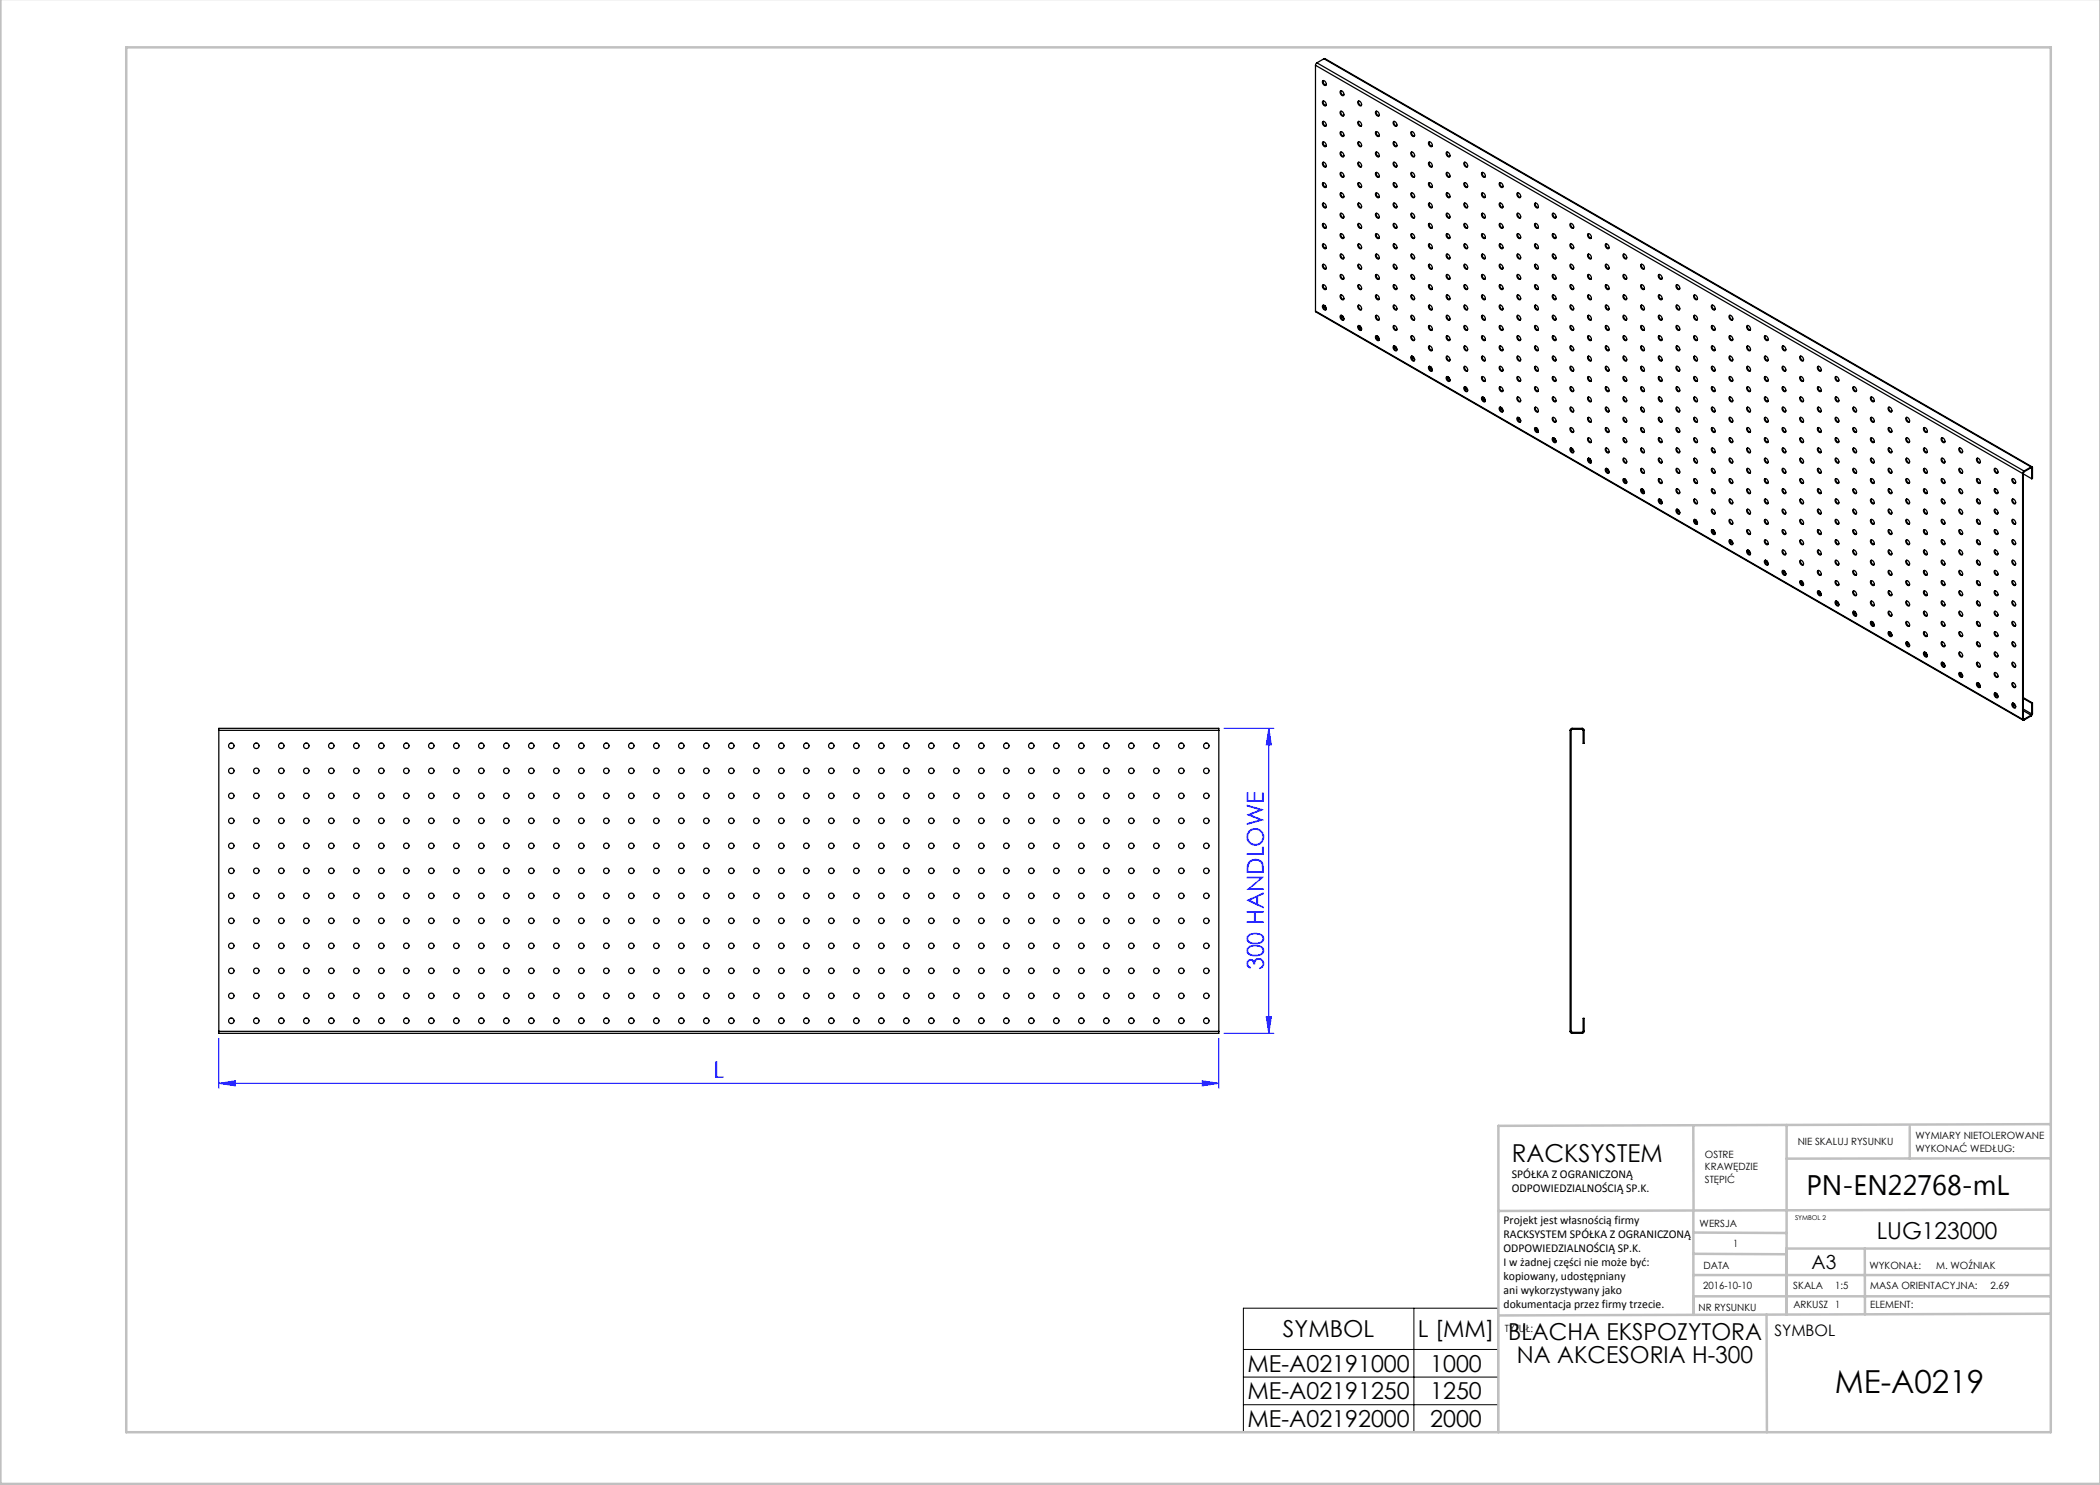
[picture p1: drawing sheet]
<svg xmlns="http://www.w3.org/2000/svg" width="420mm" height="297mm" viewBox="0 0 420 297" stroke-linecap="round" stroke-linejoin="round" font-family="sans-serif">
<defs><g id="words">
<text font-size="6.3" x="367" y="278.5">ME-A0219</text>
<text font-size="5.6" x="361.3" y="239.1">PN-EN22768-mL</text>
<text font-size="4.9" x="302.4" y="232.4">RACKSYSTEM</text>
<g font-size="4.7" fill="#00f">
<text x="252.8" y="194.1" transform="rotate(-90 252.8 194.1)">300 HANDLOWE</text>
<text x="142.7" y="215.7">L</text>
</g>
<g font-size="4.7">
<text x="375.4" y="247.8">LUG123000</text>
<text x="256.6" y="267.4">SYMBOL</text>
<text x="283.6" y="267.4">L [MM]</text>
<text x="301.6" y="268.1">BLACHA EKSPOZYTORA</text>
<text x="249.5" y="274.3">ME-A02191000</text>
<text x="286" y="274.3">1000</text>
<text x="303.4" y="272.6">NA AKCESORIA H-300</text>
<text x="249.5" y="279.9">ME-A02191250</text>
<text x="286" y="279.9">1250</text>
<text x="249.5" y="285.4">ME-A02192000</text>
<text x="286" y="285.4">2000</text>
</g>
<text font-size="3.9" x="362.3" y="253.8">A3</text>
<text font-size="3.2" x="354.9" y="267.2">SYMBOL</text>
<g font-size="2.4">
<text x="302.4" y="235.6">SPÓŁKA Z OGRANICZONĄ</text>
<text x="302.4" y="238.4">ODPOWIEDZIALNOŚCIĄ SP.K.</text>
<text x="300.7" y="244.7">Projekt jest własnością firmy</text>
<text x="300.7" y="247.5">RACKSYSTEM SPÓŁKA Z OGRANICZONĄ</text>
<text x="300.7" y="250.3">ODPOWIEDZIALNOŚCIĄ SP.K.</text>
<text x="300.7" y="253.1">I w żadnej części nie może być:</text>
<text x="300.7" y="256">kopiowany, udostępniany</text>
<text x="300.7" y="258.8">ani wykorzystywany jako</text>
<text x="300.7" y="261.6">dokumentacja przez firmy trzecie.</text>
</g>
<g font-size="2">
<text x="383.1" y="227.9">WYMIARY NIETOLEROWANE</text>
<text x="341" y="231.6">OSTRE</text>
<text x="359.5" y="228.9">NIE SKALUJ RYSUNKU</text>
<text x="383.1" y="230.4">WYKONAĆ WEDŁUG:</text>
<text x="341" y="234.1">KRAWĘDZIE</text>
<text x="341" y="236.6">STĘPIĆ</text>
<text x="339.9" y="245.4">WERSJA</text>
<text x="346.6" y="249.5">1</text>
<text x="340.6" y="257.7">2016-10-10</text>
<text x="340.7" y="253.8">DATA</text>
<text x="358.7" y="257.7">SKALA</text>
<text x="367" y="257.7">1:5</text>
<text x="373.9" y="253.8">WYKONAŁ:</text>
<text x="374.1" y="257.7">MASA ORIENTACYJNA:</text>
<text x="387.2" y="253.8">M. WOŹNIAK</text>
<text x="398.1" y="257.7">2.69</text>
<text x="339.7" y="262.3">NR RYSUNKU</text>
<text x="358.7" y="261.7">ARKUSZ 1</text>
<text x="374.1" y="261.7">ELEMENT:</text>
<text x="301" y="266.4">TYTUŁ:</text>
</g>
<text font-size="1.3" x="359" y="244">SYMBOL 2</text>
</g></defs>
<path d="M244.8 145.7h10M253.8 145.7l.5 3.3h-1zM253.8 145.7v61M43.8 216.7l3.3-.5v1zM43.8 207.7v10M43.8 216.7h200M240.5 216.2l3.3 .5-3.3 .5zM243.8 207.7v10M244.8 206.7h10M253.3 203.4h1l-.5 3.3z" fill="none" stroke="#00f" stroke-width=".2"/>
<path d="M248.7 261.6h50.9v24.9h-50.9zM248.7 269.9h50.9M248.7 275.4h50.9M282.8 261.6v24.9M248.7 280.9h50.9" fill="none" stroke="#000" stroke-width=".2"/>
<g fill="none" stroke="#c0c0c0" stroke-width=".5">
<path d="M.1 -.1v296.9h419.9M25.2 9.5h385v276.9h-385zM338.7 225.2v16.9M357.3 225v37.9M382 225.4v6.3M410.1 224.8l-110.4 .4v61.2M410.1 231.7h-52.8M338.7 259.3h71.5M338.7 255h71.5M338.7 250.8l18.6 .1M338.7 246.5l18.6 .1M338.7 242.1v20.9"/>
<path d="M373 249.7v13.2M410.1 241.9l-110.4 .3M410.2 249.7h-52.9v13.2M353.3 262.9l.1 23.5M410.2 262.7l-110.5 .4"/>
</g>
<g fill="#00f">
<path d="M43.8 216.7l3.3-.5v1zM240.5 216.2l3.3 .5-3.3 .5z"/>
<path d="M253.3 203.4h1l-.5 3.3zM253.8 145.7l.5 3.3h-1z"/>
</g>
<g fill="none" stroke="#000" stroke-width=".25">
<path d="M263.1 13.1l141.4 81.6M263.1 13.1v49.1M263.4 12.6l-.3 .5M263.4 12.6l141.4 81.6M264.5 16.2a.55 .55 0 0 1 .6 .3 .55 .55 0 0 1-.1 .6l-.4-.3zM264.7 16.1a.71 .71 0 0 0 .5 .9M264.8 11.7h.2l141.4 81.7M264.8 11.7l-1.4 .9M264.8 11.7l141.4 81.7M268.1 18.2a.55 .55 0 0 1 .6 .3 .55 .55 0 0 1-.1 .7l-.5-.5zM268.2 18.1a.71 .71 0 0 0 .5 1M264.5 20.3a.55 .55 0 0 1 .6 .2 .55 .55 0 0 1-.1 .7l-.4-.3z"/>
<path d="M264.5 24.3a.55 .55 0 0 1 .6 .3 .55 .55 0 0 1-.1 .7l-.4-.3zM264.5 28.4a.55 .55 0 0 1 .6 .3 .55 .55 0 0 1-.1 .7l-.4-.3zM264.5 32.5a.55 .55 0 0 1 .6 .3 .55 .55 0 0 1-.1 .6l-.4-.2zM264.5 36.6a.55 .55 0 0 1 .6 .3 .55 .55 0 0 1-.1 .6l-.4-.3zM264.7 20.2a.71 .71 0 0 0 .5 .9M264.7 24.3a.72 .72 0 0 0 .5 .9M264.7 28.4a.71 .71 0 0 0 .5 .9M264.7 32.4a.71 .71 0 0 0 .5 1M264.7 36.5a.71 .71 0 0 0 .5 .9M268.1 22.3a.55 .55 0 0 1 .6 .3 .55 .55 0 0 1-.1 .6l-.5-.4zM268.1 26.4a.55 .55 0 0 1 .6 .3 .55 .55 0 0 1-.1 .6l-.5-.4zM268.1 30.5a.55 .55 0 0 1 .6 .2 .55 .55 0 0 1-.1 .7l-.5-.5z"/>
<path d="M268.1 34.6a.55 .55 0 0 1 .6 .2 .55 .55 0 0 1-.1 .7l-.5-.5zM268.1 38.6a.55 .55 0 0 1 .6 .3 .55 .55 0 0 1-.1 .7l-.5-.5zM268.2 22.2a.71 .71 0 0 0 .5 1M268.2 26.3a.71 .71 0 0 0 .5 .9M268.2 30.4a.71 .71 0 0 0 .5 .9M268.2 34.5a.71 .71 0 0 0 .5 .9M268.2 38.6a.71 .71 0 0 0 .5 .9M271.6 20.3a.55 .55 0 0 1 .6 .2 .55 .55 0 0 1-.1 .7l-.4-.3zM271.6 24.3a.55 .55 0 0 1 .6 .3 .55 .55 0 0 1-.1 .7l-.4-.3zM271.6 28.4a.55 .55 0 0 1 .6 .3 .55 .55 0 0 1-.1 .7l-.5-.5zM271.6 32.5a.55 .55 0 0 1 .6 .3 .55 .55 0 0 1-.1 .6l-.5-.4zM271.6 36.6a.55 .55 0 0 1 .6 .3 .55 .55 0 0 1-.1 .6l-.5-.4z"/>
<path d="M271.7 20.2a.72 .72 0 0 0 .6 .9M271.7 24.3a.72 .72 0 0 0 .6 .9M271.7 28.4a.72 .72 0 0 0 .6 .9M271.7 32.4a.72 .72 0 0 0 .6 1M271.7 36.5a.72 .72 0 0 0 .6 .9M275.1 22.3a.55 .55 0 0 1 .6 .3 .55 .55 0 0 1-.1 .6l-.5-.4zM275.1 26.4a.55 .55 0 0 1 .6 .3 .55 .55 0 0 1-.1 .6l-.5-.4zM275.1 30.5a.55 .55 0 0 1 .6 .2 .55 .55 0 0 1-.1 .7l-.5-.5zM275.1 34.6a.55 .55 0 0 1 .6 .2 .55 .55 0 0 1-.1 .7l-.5-.5zM275.1 38.6a.55 .55 0 0 1 .6 .3 .55 .55 0 0 1-.1 .7l-.5-.5zM275.3 22.2a.71 .71 0 0 0 .5 1M275.3 26.3a.71 .71 0 0 0 .5 .9"/>
<path d="M275.3 30.4a.71 .71 0 0 0 .5 .9M275.3 34.5a.71 .71 0 0 0 .5 .9M275.3 38.6a.71 .71 0 0 0 .5 .9M278.7 24.3a.55 .55 0 0 1 .6 .3 .55 .55 0 0 1-.1 .7l-.5-.5zM278.7 28.4a.55 .55 0 0 1 .6 .3 .55 .55 0 0 1-.1 .7l-.5-.5zM278.7 32.5a.55 .55 0 0 1 .6 .3 .55 .55 0 0 1-.1 .6l-.5-.4zM278.7 36.6a.55 .55 0 0 1 .6 .3 .55 .55 0 0 1-.1 .6l-.5-.4zM278.8 24.3a.71 .71 0 0 0 .5 .9M278.8 28.4a.71 .71 0 0 0 .5 .9M278.8 32.4a.71 .71 0 0 0 .5 1M278.8 36.5a.71 .71 0 0 0 .5 .9M282.2 26.4a.55 .55 0 0 1 .6 .3 .55 .55 0 0 1-.1 .6l-.4-.3z"/>
<path d="M282.2 30.5a.55 .55 0 0 1 .6 .2 .55 .55 0 0 1-.1 .7l-.4-.3zM282.2 34.6a.55 .55 0 0 1 .6 .2 .55 .55 0 0 1-.1 .7l-.4-.3zM282.2 38.6a.55 .55 0 0 1 .6 .3 .55 .55 0 0 1-.1 .7l-.4-.3zM282.3 26.3a.71 .71 0 0 0 .6 .9M282.3 30.4a.71 .71 0 0 0 .6 .9M282.3 34.5a.71 .71 0 0 0 .6 .9M282.3 38.6a.71 .71 0 0 0 .6 .9M285.7 28.4a.55 .55 0 0 1 .7 .3 .55 .55 0 0 1-.1 .7l-.6-.5zM285.7 32.5a.55 .55 0 0 1 .7 .3 .55 .55 0 0 1-.1 .6l-.6-.4zM285.7 36.6a.55 .55 0 0 1 .7 .3 .55 .55 0 0 1-.1 .6l-.6-.4zM285.9 28.4a.71 .71 0 0 0 .5 .9M285.9 32.4a.71 .71 0 0 0 .5 1"/>
<path d="M285.9 36.5a.71 .71 0 0 0 .5 .9M289.3 30.5a.55 .55 0 0 1 .6 .2 .55 .55 0 0 1-.1 .7l-.4-.3zM289.3 34.6a.55 .55 0 0 1 .6 .2 .55 .55 0 0 1-.1 .7l-.4-.3zM289.3 38.6a.55 .55 0 0 1 .6 .3 .55 .55 0 0 1-.1 .7l-.4-.3zM289.4 30.4a.71 .71 0 0 0 .5 .9M289.4 34.5a.71 .71 0 0 0 .5 .9M289.4 38.6a.71 .71 0 0 0 .5 .9M292.8 32.5a.55 .55 0 0 1 .6 .3 .55 .55 0 0 1-.1 .6l-.5-.4zM292.8 36.6a.55 .55 0 0 1 .6 .3 .55 .55 0 0 1-.1 .6l-.5-.4zM293 32.4a.71 .71 0 0 0 .5 1M293 36.5a.71 .71 0 0 0 .5 .9M296.4 34.5a.55 .55 0 0 1 .6 .3 .55 .55 0 0 1-.1 .7l-.4-.3z"/>
<path d="M296.4 38.6a.55 .55 0 0 1 .6 .3 .55 .55 0 0 1-.1 .7l-.5-.5zM296.5 34.5a.72 .72 0 0 0 .5 .9M296.5 38.6a.72 .72 0 0 0 .5 .9M299.9 36.6a.55 .55 0 0 1 .6 .3 .55 .55 0 0 1-.1 .6l-.5-.4zM300 36.5a.71 .71 0 0 0 .6 .9M303.4 38.6a.55 .55 0 0 1 .6 .3 .55 .55 0 0 1-.1 .7l-.5-.5zM303.6 38.6a.71 .71 0 0 0 .5 .9M264.5 40.7a.55 .55 0 0 1 .6 .2 .55 .55 0 0 1-.1 .7l-.4-.3zM264.5 44.8a.55 .55 0 0 1 .6 .2 .55 .55 0 0 1-.1 .7l-.5-.5zM264.5 48.8a.55 .55 0 0 1 .6 .3 .55 .55 0 0 1-.1 .7l-.5-.5zM264.5 52.9a.55 .55 0 0 1 .6 .3 .55 .55 0 0 1-.1 .7l-.5-.5zM264.5 57a.55 .55 0 0 1 .6 .3 .55 .55 0 0 1-.1 .6l-.5-.4z"/>
<path d="M264.7 40.6a.72 .72 0 0 0 .5 .9M264.7 44.7a.72 .72 0 0 0 .5 .9M264.7 48.8a.72 .72 0 0 0 .5 .9M264.7 52.9a.72 .72 0 0 0 .5 .9M264.7 56.9a.72 .72 0 0 0 .5 1M268.1 42.7a.55 .55 0 0 1 .6 .3 .55 .55 0 0 1-.1 .6l-.5-.4zM268.1 46.8a.55 .55 0 0 1 .6 .3 .55 .55 0 0 1-.1 .6l-.5-.4zM268.1 50.9a.55 .55 0 0 1 .6 .3 .55 .55 0 0 1-.1 .6l-.5-.4zM268.1 55a.55 .55 0 0 1 .6 .2 .55 .55 0 0 1-.1 .7l-.5-.5zM268.1 59a.55 .55 0 0 1 .6 .3 .55 .55 0 0 1-.1 .7l-.5-.5zM268.2 42.6a.71 .71 0 0 0 .5 1M268.2 46.7a.71 .71 0 0 0 .5 .9"/>
<path d="M268.2 50.8a.71 .71 0 0 0 .5 .9M268.2 54.9a.71 .71 0 0 0 .5 .9M268.2 59a.71 .71 0 0 0 .5 .9M271.6 40.7a.55 .55 0 0 1 .6 .2 .55 .55 0 0 1-.1 .7l-.5-.5zM271.6 44.8a.55 .55 0 0 1 .6 .2 .55 .55 0 0 1-.1 .7l-.5-.5zM271.6 48.8a.55 .55 0 0 1 .6 .3 .55 .55 0 0 1-.1 .7l-.5-.5zM271.6 52.9a.55 .55 0 0 1 .6 .3 .55 .55 0 0 1-.1 .7l-.5-.5zM271.6 57a.55 .55 0 0 1 .6 .3 .55 .55 0 0 1-.1 .6l-.5-.4zM271.7 40.6a.71 .71 0 0 0 .6 .9M271.7 44.7a.71 .71 0 0 0 .6 .9M271.7 48.8a.71 .71 0 0 0 .6 .9M271.7 52.9a.71 .71 0 0 0 .6 .9"/>
<path d="M271.7 56.9a.71 .71 0 0 0 .6 1M275.1 42.7a.55 .55 0 0 1 .6 .3 .55 .55 0 0 1-.1 .6l-.4-.2zM275.1 46.8a.55 .55 0 0 1 .6 .3 .55 .55 0 0 1-.1 .6l-.4-.2zM275.1 50.9a.55 .55 0 0 1 .6 .3 .55 .55 0 0 1-.1 .6l-.4-.3zM275.1 55a.55 .55 0 0 1 .6 .2 .55 .55 0 0 1-.1 .7l-.4-.3zM275.1 59a.55 .55 0 0 1 .6 .3 .55 .55 0 0 1-.1 .7l-.4-.3zM275.3 42.6a.71 .71 0 0 0 .5 1M275.3 46.7a.71 .71 0 0 0 .5 .9M275.3 50.8a.71 .71 0 0 0 .5 .9M275.3 54.9a.71 .71 0 0 0 .5 .9M275.3 59a.71 .71 0 0 0 .5 .9M278.7 40.7a.55 .55 0 0 1 .6 .2 .55 .55 0 0 1-.1 .7l-.5-.5z"/>
<path d="M278.7 44.8a.55 .55 0 0 1 .6 .2 .55 .55 0 0 1-.1 .7l-.5-.5zM278.7 48.8a.55 .55 0 0 1 .6 .3 .55 .55 0 0 1-.1 .7l-.5-.5zM278.7 52.9a.55 .55 0 0 1 .6 .3 .55 .55 0 0 1-.1 .7l-.5-.5zM278.7 57a.55 .55 0 0 1 .6 .3 .55 .55 0 0 1-.1 .6l-.5-.4zM278.8 40.6a.71 .71 0 0 0 .5 .9M278.8 44.7a.71 .71 0 0 0 .5 .9M278.8 48.8a.71 .71 0 0 0 .5 .9M278.8 52.8a.71 .71 0 0 0 .5 1M278.8 56.9a.71 .71 0 0 0 .5 1M282.2 42.7a.55 .55 0 0 1 .6 .3 .55 .55 0 0 1-.1 .6l-.4-.2zM282.2 46.8a.55 .55 0 0 1 .6 .3 .55 .55 0 0 1-.1 .6l-.4-.3zM282.2 50.9a.55 .55 0 0 1 .6 .3 .55 .55 0 0 1-.1 .6l-.4-.3z"/>
<path d="M282.2 55a.55 .55 0 0 1 .6 .2 .55 .55 0 0 1-.1 .7l-.4-.3zM282.2 59a.55 .55 0 0 1 .6 .3 .55 .55 0 0 1-.1 .7l-.4-.3zM282.3 42.6a.71 .71 0 0 0 .6 1M282.3 46.7a.71 .71 0 0 0 .6 .9M282.3 50.8a.71 .71 0 0 0 .6 .9M282.3 54.9a.71 .71 0 0 0 .6 .9M282.3 59a.71 .71 0 0 0 .6 .9M285.7 40.7a.55 .55 0 0 1 .7 .2 .55 .55 0 0 1-.1 .7l-.6-.5zM285.7 44.8a.55 .55 0 0 1 .7 .2 .55 .55 0 0 1-.1 .7l-.6-.5zM285.7 48.8a.55 .55 0 0 1 .7 .3 .55 .55 0 0 1-.1 .7l-.6-.5zM285.7 52.9a.55 .55 0 0 1 .7 .3 .55 .55 0 0 1-.1 .7l-.6-.5zM285.7 57a.55 .55 0 0 1 .7 .3 .55 .55 0 0 1-.1 .6l-.6-.4z"/>
<path d="M285.9 40.6a.71 .71 0 0 0 .5 .9M285.9 44.7a.71 .71 0 0 0 .5 .9M285.9 48.8a.71 .71 0 0 0 .5 .9M285.9 52.8a.71 .71 0 0 0 .5 1M285.9 56.9a.71 .71 0 0 0 .5 1M289.3 42.7a.55 .55 0 0 1 .6 .3 .55 .55 0 0 1-.1 .6l-.4-.2zM289.3 46.8a.55 .55 0 0 1 .6 .3 .55 .55 0 0 1-.1 .6l-.4-.3zM289.3 50.9a.55 .55 0 0 1 .6 .3 .55 .55 0 0 1-.1 .6l-.4-.3zM289.3 55a.55 .55 0 0 1 .6 .2 .55 .55 0 0 1-.1 .7l-.5-.5zM289.3 59a.55 .55 0 0 1 .6 .3 .55 .55 0 0 1-.1 .7l-.5-.5zM289.4 42.6a.71 .71 0 0 0 .5 1M289.4 46.7a.71 .71 0 0 0 .5 .9"/>
<path d="M289.4 50.8a.72 .72 0 0 0 .5 .9M289.4 54.9a.72 .72 0 0 0 .5 .9M289.4 59a.72 .72 0 0 0 .5 .9M292.8 40.7a.55 .55 0 0 1 .6 .2 .55 .55 0 0 1-.1 .7l-.5-.5zM292.8 44.8a.55 .55 0 0 1 .6 .2 .55 .55 0 0 1-.1 .7l-.5-.5zM292.8 48.8a.55 .55 0 0 1 .6 .3 .55 .55 0 0 1-.1 .7l-.5-.5zM292.8 52.9a.55 .55 0 0 1 .6 .3 .55 .55 0 0 1-.1 .7l-.5-.5zM292.8 57a.55 .55 0 0 1 .6 .3 .55 .55 0 0 1-.1 .6l-.5-.4zM293 40.6a.71 .71 0 0 0 .5 .9M293 44.7a.71 .71 0 0 0 .5 .9M293 48.8a.71 .71 0 0 0 .5 .9M293 52.8a.71 .71 0 0 0 .5 1"/>
<path d="M293 56.9a.71 .71 0 0 0 .5 1M296.4 42.7a.55 .55 0 0 1 .6 .3 .55 .55 0 0 1-.1 .6l-.5-.4zM296.4 46.8a.55 .55 0 0 1 .6 .3 .55 .55 0 0 1-.1 .6l-.5-.4zM296.4 50.9a.55 .55 0 0 1 .6 .3 .55 .55 0 0 1-.1 .6l-.5-.4zM296.4 55a.55 .55 0 0 1 .6 .2 .55 .55 0 0 1-.1 .7l-.5-.5zM296.4 59a.55 .55 0 0 1 .6 .3 .55 .55 0 0 1-.1 .7l-.5-.5zM296.5 42.6a.72 .72 0 0 0 .5 1M296.5 46.7a.72 .72 0 0 0 .5 .9M296.5 50.8a.72 .72 0 0 0 .5 .9M296.5 54.9a.72 .72 0 0 0 .5 .9M296.5 59a.72 .72 0 0 0 .5 .9M299.9 40.7a.55 .55 0 0 1 .6 .2 .55 .55 0 0 1-.1 .7l-.5-.5z"/>
<path d="M299.9 44.8a.55 .55 0 0 1 .6 .2 .55 .55 0 0 1-.1 .7l-.5-.5zM299.9 48.8a.55 .55 0 0 1 .6 .3 .55 .55 0 0 1-.1 .7l-.5-.5zM299.9 52.9a.55 .55 0 0 1 .6 .3 .55 .55 0 0 1-.1 .7l-.5-.5zM299.9 57a.55 .55 0 0 1 .6 .3 .55 .55 0 0 1-.1 .6l-.4-.2zM300 40.6a.71 .71 0 0 0 .6 .9M300 44.7a.71 .71 0 0 0 .6 .9M300 48.8a.71 .71 0 0 0 .6 .9M300 52.8a.71 .71 0 0 0 .6 1M300 56.9a.71 .71 0 0 0 .6 1M303.4 42.7a.55 .55 0 0 1 .6 .3 .55 .55 0 0 1-.1 .6l-.5-.4zM303.4 46.8a.55 .55 0 0 1 .6 .3 .55 .55 0 0 1-.1 .6l-.5-.4zM303.4 50.9a.55 .55 0 0 1 .6 .3 .55 .55 0 0 1-.1 .6l-.5-.4z"/>
<path d="M303.4 55a.55 .55 0 0 1 .6 .2 .55 .55 0 0 1-.1 .7l-.5-.5zM303.4 59a.55 .55 0 0 1 .6 .3 .55 .55 0 0 1-.1 .7l-.5-.5zM303.6 42.6a.71 .71 0 0 0 .5 1M303.6 46.7a.71 .71 0 0 0 .5 .9M303.6 50.8a.71 .71 0 0 0 .5 .9M303.6 54.9a.71 .71 0 0 0 .5 .9M303.6 59a.71 .71 0 0 0 .5 .9M307 40.7a.55 .55 0 0 1 .6 .2 .55 .55 0 0 1-.1 .7l-.4-.3zM307 44.8a.55 .55 0 0 1 .6 .2 .55 .55 0 0 1-.1 .7l-.4-.3zM307 48.8a.55 .55 0 0 1 .6 .3 .55 .55 0 0 1-.1 .7l-.4-.3zM307 52.9a.55 .55 0 0 1 .6 .3 .55 .55 0 0 1-.1 .7l-.4-.3zM307 57a.55 .55 0 0 1 .6 .3 .55 .55 0 0 1-.1 .6l-.4-.2z"/>
<path d="M307.1 40.6a.71 .71 0 0 0 .5 .9M307.1 44.7a.71 .71 0 0 0 .5 .9M307.1 48.8a.71 .71 0 0 0 .5 .9M307.1 52.8a.71 .71 0 0 0 .5 1M307.1 56.9a.71 .71 0 0 0 .5 1M310.5 42.7a.55 .55 0 0 1 .6 .3 .55 .55 0 0 1-.1 .6l-.5-.4zM310.5 46.8a.55 .55 0 0 1 .6 .3 .55 .55 0 0 1-.1 .6l-.5-.4zM310.5 50.9a.55 .55 0 0 1 .6 .3 .55 .55 0 0 1-.1 .6l-.5-.4zM310.5 55a.55 .55 0 0 1 .6 .2 .55 .55 0 0 1-.1 .7l-.5-.5zM310.5 59a.55 .55 0 0 1 .6 .3 .55 .55 0 0 1-.1 .7l-.5-.5zM310.6 42.6a.71 .71 0 0 0 .6 1M310.6 46.7a.71 .71 0 0 0 .6 .9"/>
<path d="M310.6 50.8a.71 .71 0 0 0 .6 .9M310.6 54.9a.71 .71 0 0 0 .6 .9M310.6 59a.71 .71 0 0 0 .6 .9M314 44.8a.55 .55 0 0 1 .6 .2 .55 .55 0 0 1-.1 .7l-.4-.3zM314 48.8a.55 .55 0 0 1 .6 .3 .55 .55 0 0 1-.1 .7l-.4-.3zM314 52.9a.55 .55 0 0 1 .6 .3 .55 .55 0 0 1-.1 .6l-.4-.2zM314 57a.55 .55 0 0 1 .6 .3 .55 .55 0 0 1-.1 .6l-.4-.2zM314.2 44.7a.71 .71 0 0 0 .5 .9M314.2 48.8a.71 .71 0 0 0 .5 .9M314.2 52.8a.71 .71 0 0 0 .5 1M314.2 56.9a.71 .71 0 0 0 .5 .9M317.6 46.8a.55 .55 0 0 1 .6 .3 .55 .55 0 0 1-.1 .6l-.5-.4z"/>
<path d="M317.6 50.9a.55 .55 0 0 1 .6 .3 .55 .55 0 0 1-.1 .6l-.5-.4zM317.6 55a.55 .55 0 0 1 .6 .2 .55 .55 0 0 1-.1 .7l-.5-.5zM317.6 59a.55 .55 0 0 1 .6 .3 .55 .55 0 0 1-.1 .7l-.5-.5zM317.7 46.7a.71 .71 0 0 0 .5 .9M317.7 50.8a.71 .71 0 0 0 .5 .9M317.7 54.9a.71 .71 0 0 0 .5 .9M317.7 59a.71 .71 0 0 0 .5 .9M321.1 48.8a.55 .55 0 0 1 .6 .3 .55 .55 0 0 1-.1 .7l-.5-.5zM321.1 52.9a.55 .55 0 0 1 .6 .3 .55 .55 0 0 1-.1 .6l-.4-.2zM321.1 57a.55 .55 0 0 1 .6 .3 .55 .55 0 0 1-.1 .6l-.5-.4zM321.2 48.8a.72 .72 0 0 0 .6 .9M321.2 52.8a.72 .72 0 0 0 .6 1"/>
<path d="M321.2 56.9a.72 .72 0 0 0 .6 .9M324.6 50.9a.55 .55 0 0 1 .6 .2 .55 .55 0 0 1-.1 .7l-.5-.4zM324.6 55a.55 .55 0 0 1 .6 .2 .55 .55 0 0 1-.1 .7l-.5-.5zM324.6 59a.55 .55 0 0 1 .6 .3 .55 .55 0 0 1-.1 .7l-.5-.5zM324.8 50.8a.71 .71 0 0 0 .5 .9M324.8 54.9a.71 .71 0 0 0 .5 .9M324.8 59a.71 .71 0 0 0 .5 .9M328.2 52.9a.55 .55 0 0 1 .6 .3 .55 .55 0 0 1-.1 .6l-.5-.4zM328.2 57a.55 .55 0 0 1 .6 .3 .55 .55 0 0 1-.1 .6l-.5-.4zM328.3 52.8a.71 .71 0 0 0 .5 1M328.3 56.9a.71 .71 0 0 0 .5 .9M331.7 55a.55 .55 0 0 1 .6 .2 .55 .55 0 0 1-.1 .7l-.4-.3z"/>
<path d="M331.7 59a.55 .55 0 0 1 .6 .3 .55 .55 0 0 1-.1 .7l-.4-.3zM331.8 54.9a.71 .71 0 0 0 .6 .9M331.8 59a.71 .71 0 0 0 .6 .9M335.2 57a.55 .55 0 0 1 .7 .3 .55 .55 0 0 1-.2 .6l-.5-.4zM335.4 56.9a.71 .71 0 0 0 .5 .9M338.8 59a.55 .55 0 0 1 .6 .3 .55 .55 0 0 1-.1 .7l-.4-.3zM338.9 59a.71 .71 0 0 0 .5 .9M263.1 62.2l.1 .2 141.4 81.6M263.1 62.2l141.4 81.7M264.5 61.1a.55 .55 0 0 1 .6 .3 .55 .55 0 0 1-.1 .6l-.5-.4zM264.7 61a.72 .72 0 0 0 .5 .9M264.8 61.4l-.1 .1"/>
<path d="M264.8 61.4l.4 .3M264.9 61.2l-.1 .2M264.9 61.1v.1M264.9 61.2h.1M268.1 63.1a.55 .55 0 0 1 .6 .3 .55 .55 0 0 1-.1 .7l-.5-.5zM268.2 63.3l.6 .4M268.2 63.1a.71 .71 0 0 0 .5 .9M268.2 63.1l.4 .1M271.6 61.1a.55 .55 0 0 1 .6 .3 .55 .55 0 0 1-.1 .6l-.5-.4zM271.6 65.2a.55 .55 0 0 1 .6 .2 .55 .55 0 0 1-.1 .7l-.5-.5zM271.7 65.4l.6 .3M271.7 61a.71 .71 0 0 0 .6 .9"/>
<path d="M272.1 65.3l-.4-.2a.71 .71 0 0 0 .6 .9M275.1 63.1a.55 .55 0 0 1 .6 .3 .55 .55 0 0 1-.1 .7l-.4-.3zM275.1 67.2a.55 .55 0 0 1 .6 .3 .55 .55 0 0 1-.1 .6l-.4-.2zM275.2 67.4l.7 .4M275.3 63.1a.71 .71 0 0 0 .5 .9M275.6 67.3l-.3-.2a.71 .71 0 0 0 .5 1M278.7 61.1a.55 .55 0 0 1 .6 .3 .55 .55 0 0 1-.1 .6l-.5-.4zM278.7 65.2a.55 .55 0 0 1 .6 .2 .55 .55 0 0 1-.1 .7l-.5-.5zM278.7 69.3a.55 .55 0 0 1 .6 .2 .55 .55 0 0 1-.1 .7l-.5-.5zM278.8 69.5l.6 .3M278.8 61a.71 .71 0 0 0 .5 .9M278.8 65.1a.71 .71 0 0 0 .5 .9"/>
<path d="M278.8 69.2a.71 .71 0 0 0 .5 .9M278.8 69.2l.4 .2M282.2 63.1a.55 .55 0 0 1 .6 .3 .55 .55 0 0 1-.1 .7l-.4-.3zM282.2 67.2a.55 .55 0 0 1 .6 .3 .55 .55 0 0 1-.1 .6l-.4-.2zM282.2 71.3a.55 .55 0 0 1 .6 .3 .55 .55 0 0 1-.1 .6l-.4-.3zM282.3 71.5l.6 .4M282.3 63.1a.71 .71 0 0 0 .6 .9M282.3 67.1a.71 .71 0 0 0 .6 1M282.3 71.2a.72 .72 0 0 0 .6 .9M282.4 71.2l.3 .2M285.7 61.1a.55 .55 0 0 1 .7 .3 .55 .55 0 0 1-.1 .6l-.6-.4zM285.7 65.2a.55 .55 0 0 1 .7 .2 .55 .55 0 0 1-.1 .7l-.6-.5z"/>
<path d="M285.7 69.3a.55 .55 0 0 1 .7 .2 .55 .55 0 0 1-.1 .7l-.6-.5zM285.7 73.3a.55 .55 0 0 1 .7 .3 .55 .55 0 0 1-.1 .7l-.6-.5zM285.8 73.5l.7 .4M285.9 61a.71 .71 0 0 0 .5 .9M285.9 65.1a.71 .71 0 0 0 .5 .9M285.9 69.2a.71 .71 0 0 0 .5 .9M286.2 73.4l-.3-.1a.71 .71 0 0 0 .5 .9M289.3 63.1a.55 .55 0 0 1 .6 .3 .55 .55 0 0 1-.1 .7l-.5-.5zM289.3 67.2a.55 .55 0 0 1 .6 .3 .55 .55 0 0 1-.1 .6l-.5-.4zM289.3 71.3a.55 .55 0 0 1 .6 .3 .55 .55 0 0 1-.1 .6l-.5-.4zM289.3 75.4a.55 .55 0 0 1 .6 .2 .55 .55 0 0 1-.1 .7l-.5-.4zM289.4 75.6l.6 .3"/>
<path d="M289.4 63.1a.72 .72 0 0 0 .5 .9M289.4 67.1a.72 .72 0 0 0 .5 1M289.4 71.2a.72 .72 0 0 0 .5 .9M289.4 75.3a.72 .72 0 0 0 .5 .9M289.5 75.3l.3 .2M292.8 61.1a.55 .55 0 0 1 .6 .3 .55 .55 0 0 1-.1 .6l-.5-.4zM292.8 65.2a.55 .55 0 0 1 .6 .2 .55 .55 0 0 1-.1 .7l-.5-.5zM292.8 69.3a.55 .55 0 0 1 .6 .2 .55 .55 0 0 1-.1 .7l-.5-.5zM292.8 73.3a.55 .55 0 0 1 .6 .3 .55 .55 0 0 1-.1 .7l-.5-.5zM292.8 77.4a.55 .55 0 0 1 .6 .3 .55 .55 0 0 1-.1 .6l-.5-.4zM292.9 77.6l.6 .4M293 61a.71 .71 0 0 0 .5 .9"/>
<path d="M293 65.1a.71 .71 0 0 0 .5 .9M293 69.2a.71 .71 0 0 0 .5 .9M293 73.3a.71 .71 0 0 0 .5 .9M293 77.3a.71 .71 0 0 0 .5 1M293 77.3l.3 .2M296.4 63.1a.55 .55 0 0 1 .6 .3 .55 .55 0 0 1-.1 .7l-.5-.5zM296.4 67.2a.55 .55 0 0 1 .6 .3 .55 .55 0 0 1-.1 .6l-.5-.4zM296.4 71.3a.55 .55 0 0 1 .6 .3 .55 .55 0 0 1-.1 .6l-.5-.4zM296.4 75.4a.55 .55 0 0 1 .6 .2 .55 .55 0 0 1-.1 .7l-.5-.5zM296.4 79.5a.55 .55 0 0 1 .6 .2 .55 .55 0 0 1-.1 .7l-.5-.5zM296.4 79.7l.7 .3M296.5 63.1a.71 .71 0 0 0 .5 .9"/>
<path d="M296.5 67.1a.71 .71 0 0 0 .5 1M296.5 71.2a.71 .71 0 0 0 .5 .9M296.5 75.3a.71 .71 0 0 0 .5 .9M296.8 79.6l-.3-.2a.71 .71 0 0 0 .5 .9M299.9 61.1a.55 .55 0 0 1 .6 .3 .55 .55 0 0 1-.1 .6l-.4-.3zM299.9 65.2a.55 .55 0 0 1 .6 .2 .55 .55 0 0 1-.1 .7l-.4-.3zM299.9 69.3a.55 .55 0 0 1 .6 .2 .55 .55 0 0 1-.1 .7l-.4-.3zM299.9 73.3a.55 .55 0 0 1 .6 .3 .55 .55 0 0 1-.1 .7l-.4-.3zM299.9 77.4a.55 .55 0 0 1 .6 .3 .55 .55 0 0 1-.1 .6l-.4-.2zM300 61a.71 .71 0 0 0 .6 .9M300 65.1a.71 .71 0 0 0 .6 .9M300 69.2a.71 .71 0 0 0 .6 .9"/>
<path d="M300 73.3a.71 .71 0 0 0 .6 .9M300 77.3a.71 .71 0 0 0 .6 1M303.4 63.1a.55 .55 0 0 1 .6 .3 .55 .55 0 0 1-.1 .7l-.5-.5zM303.4 67.2a.55 .55 0 0 1 .6 .3 .55 .55 0 0 1-.1 .6l-.5-.4zM303.4 71.3a.55 .55 0 0 1 .6 .3 .55 .55 0 0 1-.1 .6l-.5-.4zM303.4 75.4a.55 .55 0 0 1 .6 .2 .55 .55 0 0 1-.1 .7l-.5-.5zM303.4 79.5a.55 .55 0 0 1 .6 .2 .55 .55 0 0 1-.1 .7l-.5-.5zM303.6 63.1a.71 .71 0 0 0 .5 .9M303.6 67.1a.71 .71 0 0 0 .5 1M303.6 71.2a.71 .71 0 0 0 .5 .9M303.6 75.3a.71 .71 0 0 0 .5 .9M303.6 79.4a.71 .71 0 0 0 .5 .9"/>
<path d="M307 61.1a.55 .55 0 0 1 .6 .3 .55 .55 0 0 1-.1 .6l-.4-.3zM307 65.2a.55 .55 0 0 1 .6 .2 .55 .55 0 0 1-.1 .7l-.4-.3zM307 69.3a.55 .55 0 0 1 .6 .2 .55 .55 0 0 1-.1 .7l-.4-.3zM307 73.3a.55 .55 0 0 1 .6 .3 .55 .55 0 0 1-.1 .7l-.4-.3zM307 77.4a.55 .55 0 0 1 .6 .3 .55 .55 0 0 1-.1 .6l-.4-.2zM307.1 61a.71 .71 0 0 0 .5 .9M307.1 65.1a.71 .71 0 0 0 .5 .9M307.1 69.2a.71 .71 0 0 0 .5 .9M307.1 73.3a.71 .71 0 0 0 .5 .9M307.1 77.3a.71 .71 0 0 0 .5 1M310.5 63.1a.55 .55 0 0 1 .6 .3 .55 .55 0 0 1-.1 .7l-.5-.5zM310.5 67.2a.55 .55 0 0 1 .6 .3 .55 .55 0 0 1-.1 .6l-.5-.4z"/>
<path d="M310.5 71.3a.55 .55 0 0 1 .6 .3 .55 .55 0 0 1-.1 .6l-.5-.4zM310.5 75.4a.55 .55 0 0 1 .6 .2 .55 .55 0 0 1-.1 .7l-.5-.5zM310.5 79.5a.55 .55 0 0 1 .6 .2 .55 .55 0 0 1-.1 .7l-.5-.5zM310.6 63.1a.71 .71 0 0 0 .6 .9M310.6 67.1a.71 .71 0 0 0 .6 1M310.6 71.2a.71 .71 0 0 0 .6 .9M310.6 75.3a.71 .71 0 0 0 .6 .9M310.6 79.4a.71 .71 0 0 0 .6 .9M314 61.1a.55 .55 0 0 1 .6 .3 .55 .55 0 0 1-.1 .6l-.4-.3zM314 65.2a.55 .55 0 0 1 .6 .2 .55 .55 0 0 1-.1 .7l-.4-.3zM314 69.3a.55 .55 0 0 1 .6 .2 .55 .55 0 0 1-.1 .7l-.4-.3zM314 73.3a.55 .55 0 0 1 .6 .3 .55 .55 0 0 1-.1 .7l-.4-.3z"/>
<path d="M314 77.4a.55 .55 0 0 1 .6 .3 .55 .55 0 0 1-.1 .6l-.5-.4zM314.2 61a.71 .71 0 0 0 .5 .9M314.2 65.1a.71 .71 0 0 0 .5 .9M314.2 69.2a.71 .71 0 0 0 .5 .9M314.2 73.3a.72 .72 0 0 0 .5 .9M314.2 77.3a.72 .72 0 0 0 .5 1M317.6 63.1a.55 .55 0 0 1 .6 .3 .55 .55 0 0 1-.1 .7l-.5-.5zM317.6 67.2a.55 .55 0 0 1 .6 .3 .55 .55 0 0 1-.1 .6l-.5-.4zM317.6 71.3a.55 .55 0 0 1 .6 .3 .55 .55 0 0 1-.1 .6l-.5-.4zM317.6 75.4a.55 .55 0 0 1 .6 .2 .55 .55 0 0 1-.1 .7l-.5-.5zM317.6 79.5a.55 .55 0 0 1 .6 .2 .55 .55 0 0 1-.1 .7l-.5-.5zM317.7 63.1a.71 .71 0 0 0 .5 .9"/>
<path d="M317.7 67.1a.71 .71 0 0 0 .5 1M317.7 71.2a.71 .71 0 0 0 .5 .9M317.7 75.3a.71 .71 0 0 0 .5 .9M317.7 79.4a.71 .71 0 0 0 .5 .9M321.1 61.1a.55 .55 0 0 1 .6 .3 .55 .55 0 0 1-.1 .6l-.5-.4zM321.1 65.2a.55 .55 0 0 1 .6 .2 .55 .55 0 0 1-.1 .7l-.5-.5zM321.1 69.3a.55 .55 0 0 1 .6 .2 .55 .55 0 0 1-.1 .7l-.5-.5zM321.1 73.3a.55 .55 0 0 1 .6 .3 .55 .55 0 0 1-.1 .7l-.5-.5zM321.1 77.4a.55 .55 0 0 1 .6 .3 .55 .55 0 0 1-.1 .6l-.5-.4zM321.2 61a.72 .72 0 0 0 .6 .9M321.2 65.1a.72 .72 0 0 0 .6 .9M321.2 69.2a.72 .72 0 0 0 .6 .9"/>
<path d="M321.2 73.3a.72 .72 0 0 0 .6 .9M321.2 77.3a.72 .72 0 0 0 .6 1M324.6 63.1a.55 .55 0 0 1 .6 .3 .55 .55 0 0 1-.1 .7l-.5-.5zM324.6 67.2a.55 .55 0 0 1 .6 .3 .55 .55 0 0 1-.1 .6l-.5-.4zM324.6 71.3a.55 .55 0 0 1 .6 .3 .55 .55 0 0 1-.1 .6l-.5-.4zM324.6 75.4a.55 .55 0 0 1 .6 .2 .55 .55 0 0 1-.1 .7l-.5-.5zM324.6 79.5a.55 .55 0 0 1 .6 .2 .55 .55 0 0 1-.1 .7l-.4-.3zM324.8 63.1a.71 .71 0 0 0 .5 .9M324.8 67.1a.71 .71 0 0 0 .5 1M324.8 71.2a.71 .71 0 0 0 .5 .9M324.8 75.3a.71 .71 0 0 0 .5 .9M324.8 79.4a.71 .71 0 0 0 .5 .9"/>
<path d="M328.2 61.1a.55 .55 0 0 1 .6 .3 .55 .55 0 0 1-.1 .6l-.5-.4zM328.2 65.2a.55 .55 0 0 1 .6 .2 .55 .55 0 0 1-.1 .7l-.5-.5zM328.2 69.2a.55 .55 0 0 1 .6 .3 .55 .55 0 0 1-.1 .7l-.5-.5zM328.2 73.3a.55 .55 0 0 1 .6 .3 .55 .55 0 0 1-.1 .7l-.5-.5zM328.2 77.4a.55 .55 0 0 1 .6 .3 .55 .55 0 0 1-.1 .6l-.5-.4zM328.3 61a.71 .71 0 0 0 .5 .9M328.3 65.1a.71 .71 0 0 0 .5 .9M328.3 69.2a.71 .71 0 0 0 .5 .9M328.3 73.3a.71 .71 0 0 0 .5 .9M328.3 77.3a.71 .71 0 0 0 .5 1M331.7 63.1a.55 .55 0 0 1 .6 .3 .55 .55 0 0 1-.1 .7l-.4-.3zM331.7 67.2a.55 .55 0 0 1 .6 .3 .55 .55 0 0 1-.1 .6l-.4-.2z"/>
<path d="M331.7 71.3a.55 .55 0 0 1 .6 .3 .55 .55 0 0 1-.1 .6l-.4-.3zM331.7 75.4a.55 .55 0 0 1 .6 .2 .55 .55 0 0 1-.1 .7l-.4-.3zM331.7 79.5a.55 .55 0 0 1 .6 .2 .55 .55 0 0 1-.1 .7l-.4-.3zM331.8 63.1a.71 .71 0 0 0 .6 .9M331.8 67.1a.71 .71 0 0 0 .6 1M331.8 71.2a.71 .71 0 0 0 .6 .9M331.8 75.3a.71 .71 0 0 0 .6 .9M331.8 79.4a.71 .71 0 0 0 .6 .9M335.2 61.1a.55 .55 0 0 1 .7 .3 .55 .55 0 0 1-.2 .6l-.5-.4zM335.2 65.2a.55 .55 0 0 1 .7 .2 .55 .55 0 0 1-.2 .7l-.5-.5zM335.2 69.2a.55 .55 0 0 1 .7 .3 .55 .55 0 0 1-.2 .7l-.5-.5zM335.2 73.3a.55 .55 0 0 1 .7 .3 .55 .55 0 0 1-.2 .7l-.5-.5z"/>
<path d="M335.2 77.4a.55 .55 0 0 1 .7 .3 .55 .55 0 0 1-.2 .6l-.5-.4zM335.4 61a.71 .71 0 0 0 .5 .9M335.4 65.1a.71 .71 0 0 0 .5 .9M335.4 69.2a.71 .71 0 0 0 .5 .9M335.4 73.3a.71 .71 0 0 0 .5 .9M335.4 77.3a.71 .71 0 0 0 .5 1M338.8 63.1a.55 .55 0 0 1 .6 .3 .55 .55 0 0 1-.1 .7l-.4-.3zM338.8 67.2a.55 .55 0 0 1 .6 .3 .55 .55 0 0 1-.1 .6l-.4-.2zM338.8 71.3a.55 .55 0 0 1 .6 .3 .55 .55 0 0 1-.1 .6l-.4-.3zM338.8 75.4a.55 .55 0 0 1 .6 .2 .55 .55 0 0 1-.1 .7l-.4-.3zM338.8 79.5a.55 .55 0 0 1 .6 .2 .55 .55 0 0 1-.1 .7l-.4-.3zM338.9 63.1a.71 .71 0 0 0 .5 .9"/>
<path d="M338.9 67.1a.71 .71 0 0 0 .5 1M338.9 71.2a.71 .71 0 0 0 .5 .9M338.9 75.3a.71 .71 0 0 0 .5 .9M338.9 79.4a.71 .71 0 0 0 .5 .9M342.3 61.1a.55 .55 0 0 1 .6 .3 .55 .55 0 0 1-.1 .6l-.5-.4zM342.3 65.2a.55 .55 0 0 1 .6 .2 .55 .55 0 0 1-.1 .7l-.5-.5zM342.3 69.2a.55 .55 0 0 1 .6 .3 .55 .55 0 0 1-.1 .7l-.5-.5zM342.3 73.3a.55 .55 0 0 1 .6 .3 .55 .55 0 0 1-.1 .7l-.5-.5zM342.3 77.4a.55 .55 0 0 1 .6 .3 .55 .55 0 0 1-.1 .6l-.5-.4zM342.5 61a.71 .71 0 0 0 .5 .9M342.5 65.1a.71 .71 0 0 0 .5 .9M342.5 69.2a.71 .71 0 0 0 .5 .9"/>
<path d="M342.5 73.3a.71 .71 0 0 0 .5 .9M342.5 77.3a.71 .71 0 0 0 .5 1M345.9 63.1a.55 .55 0 0 1 .6 .3 .55 .55 0 0 1-.1 .7l-.5-.5zM345.9 67.2a.55 .55 0 0 1 .6 .3 .55 .55 0 0 1-.1 .6l-.5-.2zM345.9 71.3a.55 .55 0 0 1 .6 .3 .55 .55 0 0 1-.1 .6l-.5-.3zM345.9 75.4a.55 .55 0 0 1 .6 .2 .55 .55 0 0 1-.1 .7l-.5-.3zM345.9 79.5a.55 .55 0 0 1 .6 .2 .55 .55 0 0 1-.1 .7l-.5-.5zM346 63.1a.71 .71 0 0 0 .5 .9M346 67.1a.71 .71 0 0 0 .5 1M346 71.2a.71 .71 0 0 0 .5 .9M346 75.3a.71 .71 0 0 0 .5 .9M346 79.4a.71 .71 0 0 0 .5 .9"/>
<path d="M349.4 65.2a.55 .55 0 0 1 .6 .2 .55 .55 0 0 1-.1 .7l-.4-.3zM349.4 69.2a.55 .55 0 0 1 .6 .3 .55 .55 0 0 1-.1 .7l-.4-.3zM349.4 73.3a.55 .55 0 0 1 .6 .3 .55 .55 0 0 1-.1 .7l-.4-.3zM349.4 77.4a.55 .55 0 0 1 .6 .3 .55 .55 0 0 1-.1 .6l-.4-.2zM349.5 65.1a.71 .71 0 0 0 .6 .9M349.5 69.2a.71 .71 0 0 0 .6 .9M349.5 73.3a.71 .71 0 0 0 .6 .9M349.5 77.3a.71 .71 0 0 0 .6 1M352.9 67.2a.55 .55 0 0 1 .6 .3 .55 .55 0 0 1-.1 .6l-.4-.2zM352.9 71.3a.55 .55 0 0 1 .6 .3 .55 .55 0 0 1-.1 .6l-.4-.3zM352.9 75.4a.55 .55 0 0 1 .6 .2 .55 .55 0 0 1-.1 .7l-.4-.3zM352.9 79.5a.55 .55 0 0 1 .6 .2 .55 .55 0 0 1-.1 .7l-.4-.3z"/>
<path d="M353.1 67.1a.71 .71 0 0 0 .5 1M353.1 71.2a.71 .71 0 0 0 .5 .9M353.1 75.3a.71 .71 0 0 0 .5 .9M353.1 79.4a.71 .71 0 0 0 .5 .9M356.5 69.2a.55 .55 0 0 1 .6 .3 .55 .55 0 0 1-.1 .7l-.4-.3zM356.5 73.3a.55 .55 0 0 1 .6 .3 .55 .55 0 0 1-.1 .7l-.4-.3zM356.5 77.4a.55 .55 0 0 1 .6 .3 .55 .55 0 0 1-.1 .6l-.4-.2zM356.6 69.2a.71 .71 0 0 0 .5 .9M356.6 73.3a.71 .71 0 0 0 .5 .9M356.6 77.3a.71 .71 0 0 0 .5 1M360 71.3a.55 .55 0 0 1 .6 .3 .55 .55 0 0 1-.1 .6l-.4-.3zM360 75.4a.55 .55 0 0 1 .6 .2 .55 .55 0 0 1-.1 .7l-.4-.3z"/>
<path d="M360 79.5a.55 .55 0 0 1 .6 .2 .55 .55 0 0 1-.1 .7l-.4-.3zM360.1 71.2a.71 .71 0 0 0 .6 .9M360.1 75.3a.71 .71 0 0 0 .6 .9M360.1 79.4a.71 .71 0 0 0 .6 .9M363.5 73.3a.55 .55 0 0 1 .6 .3 .55 .55 0 0 1-.1 .7l-.4-.3zM363.5 77.4a.55 .55 0 0 1 .6 .3 .55 .55 0 0 1-.1 .6l-.4-.2zM363.7 73.3a.71 .71 0 0 0 .5 .9M363.7 77.3a.71 .71 0 0 0 .5 1M367.1 75.4a.55 .55 0 0 1 .6 .2 .55 .55 0 0 1-.1 .7l-.5-.5zM367.1 79.5a.55 .55 0 0 1 .6 .2 .55 .55 0 0 1-.1 .7l-.5-.5zM367.2 75.3a.71 .71 0 0 0 .5 .9M367.2 79.4a.71 .71 0 0 0 .5 .9"/>
<path d="M370.6 77.4a.55 .55 0 0 1 .6 .3 .55 .55 0 0 1-.1 .6l-.4-.2zM370.7 77.3a.71 .71 0 0 0 .6 1M374.1 79.5a.55 .55 0 0 1 .6 .2 .55 .55 0 0 1-.1 .7l-.5-.5zM374.3 79.4a.71 .71 0 0 0 .5 .9M299.9 81.5a.55 .55 0 0 1 .6 .3 .55 .55 0 0 1-.1 .6l-.4-.2zM300 81.7l.6 .4M300.4 81.6l-.4-.2a.71 .71 0 0 0 .6 .9M303.4 83.5a.55 .55 0 0 1 .6 .3 .55 .55 0 0 1-.1 .7l-.5-.5zM303.5 83.7l.6 .4M303.6 83.5a.71 .71 0 0 0 .5 .9M303.6 83.5l.3 .2M307 81.5a.55 .55 0 0 1 .6 .3 .55 .55 0 0 1-.1 .6l-.4-.2z"/>
<path d="M307 85.6a.55 .55 0 0 1 .6 .3 .55 .55 0 0 1-.1 .6l-.4-.3zM307 85.8l.7 .3M307.1 81.4a.71 .71 0 0 0 .5 .9M307.1 85.5a.71 .71 0 0 0 .5 .9M307.1 85.5l.4 .2M310.5 83.5a.55 .55 0 0 1 .6 .3 .55 .55 0 0 1-.1 .7l-.5-.5zM310.5 87.6a.55 .55 0 0 1 .6 .3 .55 .55 0 0 1-.1 .7l-.5-.5zM310.6 87.8l.6 .4M310.6 83.5a.71 .71 0 0 0 .6 .9M311 87.7l-.4-.2a.71 .71 0 0 0 .6 1M314 81.5a.55 .55 0 0 1 .6 .3 .55 .55 0 0 1-.1 .6l-.5-.4zM314 85.6a.55 .55 0 0 1 .6 .3 .55 .55 0 0 1-.1 .6l-.5-.4z"/>
<path d="M314 89.7a.55 .55 0 0 1 .6 .2 .55 .55 0 0 1-.1 .7l-.5-.5zM314.1 89.9l.6 .3M314.2 81.4a.72 .72 0 0 0 .5 .9M314.2 85.5a.72 .72 0 0 0 .5 .9M314.2 89.6a.72 .72 0 0 0 .5 .9M314.2 89.6l.3 .2M317.6 83.5a.55 .55 0 0 1 .6 .3 .55 .55 0 0 1-.1 .7l-.5-.5zM317.6 87.6a.55 .55 0 0 1 .6 .3 .55 .55 0 0 1-.1 .7l-.5-.5zM317.6 91.7a.55 .55 0 0 1 .6 .3 .55 .55 0 0 1-.1 .6l-.5-.4zM317.7 91.9l.6 .4M317.7 83.5a.71 .71 0 0 0 .5 .9M317.7 87.5a.71 .71 0 0 0 .5 1"/>
<path d="M317.7 91.6a.71 .71 0 0 0 .5 1M317.7 91.6l.4 .2M321.1 81.5a.55 .55 0 0 1 .6 .3 .55 .55 0 0 1-.1 .6l-.5-.4zM321.1 85.6a.55 .55 0 0 1 .6 .3 .55 .55 0 0 1-.1 .6l-.5-.4zM321.1 89.7a.55 .55 0 0 1 .6 .2 .55 .55 0 0 1-.1 .7l-.5-.5zM321.1 93.7a.55 .55 0 0 1 .6 .3 .55 .55 0 0 1-.1 .7l-.5-.5zM321.2 94l.6 .3M321.2 81.4a.72 .72 0 0 0 .6 .9M321.2 85.5a.71 .71 0 0 0 .6 .9M321.2 89.6a.71 .71 0 0 0 .6 .9M321.6 93.9l-.4-.2a.71 .71 0 0 0 .6 .9M324.6 83.5a.55 .55 0 0 1 .6 .3 .55 .55 0 0 1-.1 .7l-.4-.3z"/>
<path d="M324.6 87.6a.55 .55 0 0 1 .6 .3 .55 .55 0 0 1-.1 .7l-.4-.3zM324.6 91.7a.55 .55 0 0 1 .6 .3 .55 .55 0 0 1-.1 .6l-.4-.2zM324.6 95.8a.55 .55 0 0 1 .6 .3 .55 .55 0 0 1-.1 .6l-.4-.3zM324.7 96l.7 .4M324.8 83.5a.71 .71 0 0 0 .5 .9M324.8 87.5a.71 .71 0 0 0 .5 1M324.8 91.6a.71 .71 0 0 0 .5 1M324.8 95.7a.71 .71 0 0 0 .5 .9M324.8 95.7l.3 .2M328.2 81.5a.55 .55 0 0 1 .6 .3 .55 .55 0 0 1-.1 .6l-.5-.4zM328.2 85.6a.55 .55 0 0 1 .6 .3 .55 .55 0 0 1-.1 .6l-.5-.4zM328.2 89.7a.55 .55 0 0 1 .6 .2 .55 .55 0 0 1-.1 .7l-.5-.5z"/>
<path d="M328.2 93.7a.55 .55 0 0 1 .6 .3 .55 .55 0 0 1-.1 .7l-.5-.5zM328.2 97.8a.55 .55 0 0 1 .6 .3 .55 .55 0 0 1-.1 .7l-.5-.5zM328.3 98l.6 .4M328.3 81.4a.71 .71 0 0 0 .5 .9M328.3 85.5a.71 .71 0 0 0 .5 .9M328.3 89.6a.71 .71 0 0 0 .5 .9M328.3 93.7a.71 .71 0 0 0 .5 .9M328.3 97.8a.71 .71 0 0 0 .5 .9M328.3 97.8l.4 .1M331.7 83.5a.55 .55 0 0 1 .6 .3 .55 .55 0 0 1-.1 .7l-.4-.3zM331.7 87.6a.55 .55 0 0 1 .6 .3 .55 .55 0 0 1-.1 .7l-.4-.3zM331.7 91.7a.55 .55 0 0 1 .6 .3 .55 .55 0 0 1-.1 .6l-.4-.2z"/>
<path d="M331.7 95.8a.55 .55 0 0 1 .6 .3 .55 .55 0 0 1-.1 .6l-.4-.3zM331.7 99.9a.55 .55 0 0 1 .6 .2 .55 .55 0 0 1-.1 .7l-.4-.3zM331.8 83.5a.71 .71 0 0 0 .6 .9M331.8 87.5a.71 .71 0 0 0 .6 1M331.8 91.6a.71 .71 0 0 0 .6 1M331.8 95.7a.71 .71 0 0 0 .6 .9M331.8 99.8a.71 .71 0 0 0 .6 .9M331.9 99.8l.3 .2M335.2 81.5a.55 .55 0 0 1 .7 .3 .55 .55 0 0 1-.2 .6l-.5-.4zM335.2 85.6a.55 .55 0 0 1 .7 .3 .55 .55 0 0 1-.2 .6l-.5-.4zM335.2 89.7a.55 .55 0 0 1 .7 .2 .55 .55 0 0 1-.2 .7l-.5-.5zM335.2 93.7a.55 .55 0 0 1 .7 .3 .55 .55 0 0 1-.2 .7l-.5-.5z"/>
<path d="M335.2 97.8a.55 .55 0 0 1 .7 .3 .55 .55 0 0 1-.2 .7l-.5-.5zM335.4 81.4a.71 .71 0 0 0 .5 .9M335.4 85.5a.71 .71 0 0 0 .5 .9M335.4 89.6a.71 .71 0 0 0 .5 .9M335.4 93.7a.71 .71 0 0 0 .5 .9M335.4 97.8a.71 .71 0 0 0 .5 .9M338.8 83.5a.55 .55 0 0 1 .6 .3 .55 .55 0 0 1-.1 .7l-.4-.3zM338.8 87.6a.55 .55 0 0 1 .6 .3 .55 .55 0 0 1-.1 .7l-.5-.5zM338.8 91.7a.55 .55 0 0 1 .6 .3 .55 .55 0 0 1-.1 .6l-.5-.4zM338.8 95.8a.55 .55 0 0 1 .6 .3 .55 .55 0 0 1-.1 .6l-.5-.4zM338.8 99.9a.55 .55 0 0 1 .6 .2 .55 .55 0 0 1-.1 .7l-.5-.5zM338.9 83.5a.71 .71 0 0 0 .5 .9"/>
<path d="M338.9 87.5a.71 .71 0 0 0 .5 1M338.9 91.6a.71 .71 0 0 0 .5 1M338.9 95.7a.71 .71 0 0 0 .5 .9M338.9 99.8a.71 .71 0 0 0 .5 .9M342.3 81.5a.55 .55 0 0 1 .6 .3 .55 .55 0 0 1-.1 .6l-.5-.4zM342.3 85.6a.55 .55 0 0 1 .6 .3 .55 .55 0 0 1-.1 .6l-.5-.4zM342.3 89.7a.55 .55 0 0 1 .6 .2 .55 .55 0 0 1-.1 .7l-.5-.5zM342.3 93.7a.55 .55 0 0 1 .6 .3 .55 .55 0 0 1-.1 .7l-.5-.5zM342.3 97.8a.55 .55 0 0 1 .6 .3 .55 .55 0 0 1-.1 .7l-.5-.5zM342.5 81.4a.71 .71 0 0 0 .5 .9M342.5 85.5a.71 .71 0 0 0 .5 .9M342.5 89.6a.71 .71 0 0 0 .5 .9"/>
<path d="M342.5 93.7a.71 .71 0 0 0 .5 .9M342.5 97.8a.71 .71 0 0 0 .5 .9M345.9 83.5a.55 .55 0 0 1 .6 .3 .55 .55 0 0 1-.1 .7l-.5-.5zM345.9 87.6a.55 .55 0 0 1 .6 .3 .55 .55 0 0 1-.1 .6l-.5-.4zM345.9 91.7a.55 .55 0 0 1 .6 .3 .55 .55 0 0 1-.1 .6l-.5-.4zM345.9 95.8a.55 .55 0 0 1 .6 .3 .55 .55 0 0 1-.1 .6l-.5-.4zM345.9 99.9a.55 .55 0 0 1 .6 .2 .55 .55 0 0 1-.1 .7l-.5-.5zM346 83.5a.71 .71 0 0 0 .5 .9M346 87.5a.71 .71 0 0 0 .5 1M346 91.6a.71 .71 0 0 0 .5 .9M346 95.7a.71 .71 0 0 0 .5 .9M346 99.8a.71 .71 0 0 0 .5 .9"/>
<path d="M349.4 81.5a.55 .55 0 0 1 .6 .3 .55 .55 0 0 1-.1 .6l-.4-.3zM349.4 85.6a.55 .55 0 0 1 .6 .3 .55 .55 0 0 1-.1 .6l-.4-.3zM349.4 89.7a.55 .55 0 0 1 .6 .2 .55 .55 0 0 1-.1 .7l-.4-.3zM349.4 93.7a.55 .55 0 0 1 .6 .3 .55 .55 0 0 1-.1 .7l-.4-.3zM349.4 97.8a.55 .55 0 0 1 .6 .3 .55 .55 0 0 1-.1 .7l-.4-.3zM349.5 81.4a.71 .71 0 0 0 .6 .9M349.5 85.5a.71 .71 0 0 0 .6 .9M349.5 89.6a.71 .71 0 0 0 .6 .9M349.5 93.7a.71 .71 0 0 0 .6 .9M349.5 97.8a.71 .71 0 0 0 .6 .9M352.9 83.5a.55 .55 0 0 1 .6 .3 .55 .55 0 0 1-.1 .7l-.4-.3zM352.9 87.6a.55 .55 0 0 1 .6 .3 .55 .55 0 0 1-.1 .6l-.4-.2z"/>
<path d="M352.9 91.7a.55 .55 0 0 1 .6 .3 .55 .55 0 0 1-.1 .6l-.4-.2zM352.9 95.8a.55 .55 0 0 1 .6 .3 .55 .55 0 0 1-.1 .6l-.4-.3zM352.9 99.9a.55 .55 0 0 1 .6 .2 .55 .55 0 0 1-.1 .7l-.4-.3zM353.1 83.5a.71 .71 0 0 0 .5 .9M353.1 87.5a.71 .71 0 0 0 .5 1M353.1 91.6a.71 .71 0 0 0 .5 .9M353.1 95.7a.71 .71 0 0 0 .5 .9M353.1 99.8a.71 .71 0 0 0 .5 .9M356.5 81.5a.55 .55 0 0 1 .6 .3 .55 .55 0 0 1-.1 .6l-.4-.3zM356.5 85.6a.55 .55 0 0 1 .6 .2 .55 .55 0 0 1-.1 .7l-.4-.3zM356.5 89.7a.55 .55 0 0 1 .6 .2 .55 .55 0 0 1-.1 .7l-.4-.3zM356.5 93.7a.55 .55 0 0 1 .6 .3 .55 .55 0 0 1-.1 .7l-.4-.3z"/>
<path d="M356.5 97.8a.55 .55 0 0 1 .6 .3 .55 .55 0 0 1-.1 .7l-.4-.3zM356.6 81.4a.71 .71 0 0 0 .5 .9M356.6 85.5a.71 .71 0 0 0 .5 .9M356.6 89.6a.71 .71 0 0 0 .5 .9M356.6 93.7a.71 .71 0 0 0 .5 .9M356.6 97.8a.71 .71 0 0 0 .5 .9M360 83.5a.55 .55 0 0 1 .6 .3 .55 .55 0 0 1-.1 .7l-.4-.3zM360 87.6a.55 .55 0 0 1 .6 .3 .55 .55 0 0 1-.1 .6l-.4-.2zM360 91.7a.55 .55 0 0 1 .6 .3 .55 .55 0 0 1-.1 .6l-.4-.2zM360 95.8a.55 .55 0 0 1 .6 .3 .55 .55 0 0 1-.1 .6l-.4-.3zM360 99.9a.55 .55 0 0 1 .6 .2 .55 .55 0 0 1-.1 .7l-.4-.3zM360.1 83.5a.71 .71 0 0 0 .6 .9"/>
<path d="M360.1 87.5a.71 .71 0 0 0 .6 1M360.1 91.6a.71 .71 0 0 0 .6 .9M360.1 95.7a.71 .71 0 0 0 .6 .9M360.1 99.8a.71 .71 0 0 0 .6 .9M363.5 81.5a.55 .55 0 0 1 .6 .3 .55 .55 0 0 1-.1 .6l-.4-.3zM363.5 85.6a.55 .55 0 0 1 .6 .2 .55 .55 0 0 1-.1 .7l-.4-.3zM363.5 89.7a.55 .55 0 0 1 .6 .2 .55 .55 0 0 1-.1 .7l-.4-.3zM363.5 93.7a.55 .55 0 0 1 .6 .3 .55 .55 0 0 1-.1 .7l-.4-.3zM363.5 97.8a.55 .55 0 0 1 .6 .3 .55 .55 0 0 1-.1 .7l-.4-.3zM363.7 81.4a.71 .71 0 0 0 .5 .9M363.7 85.5a.71 .71 0 0 0 .5 .9M363.7 89.6a.71 .71 0 0 0 .5 .9"/>
<path d="M363.7 93.7a.71 .71 0 0 0 .5 .9M363.7 97.8a.71 .71 0 0 0 .5 .9M367.1 83.5a.55 .55 0 0 1 .6 .3 .55 .55 0 0 1-.1 .7l-.5-.5zM367.1 87.6a.55 .55 0 0 1 .6 .3 .55 .55 0 0 1-.1 .6l-.5-.4zM367.1 91.7a.55 .55 0 0 1 .6 .3 .55 .55 0 0 1-.1 .6l-.5-.4zM367.1 95.8a.55 .55 0 0 1 .6 .3 .55 .55 0 0 1-.1 .6l-.5-.4zM367.1 99.9a.55 .55 0 0 1 .6 .2 .55 .55 0 0 1-.1 .7l-.5-.5zM367.2 83.5a.71 .71 0 0 0 .5 .9M367.2 87.5a.71 .71 0 0 0 .5 1M367.2 91.6a.71 .71 0 0 0 .5 .9M367.2 95.7a.71 .71 0 0 0 .5 .9M367.2 99.8a.71 .71 0 0 0 .5 .9"/>
<path d="M370.6 81.5a.55 .55 0 0 1 .6 .3 .55 .55 0 0 1-.1 .6l-.4-.3zM370.6 85.6a.55 .55 0 0 1 .6 .2 .55 .55 0 0 1-.1 .7l-.5-.5zM370.6 89.7a.55 .55 0 0 1 .6 .2 .55 .55 0 0 1-.1 .7l-.5-.5zM370.6 93.7a.55 .55 0 0 1 .6 .3 .55 .55 0 0 1-.1 .7l-.5-.5zM370.6 97.8a.55 .55 0 0 1 .6 .3 .55 .55 0 0 1-.1 .7l-.5-.5zM370.7 81.4a.71 .71 0 0 0 .6 .9M370.7 85.5a.71 .71 0 0 0 .6 .9M370.7 89.6a.71 .71 0 0 0 .6 .9M370.7 93.7a.71 .71 0 0 0 .6 .9M370.7 97.8a.71 .71 0 0 0 .6 .9M374.1 83.5a.55 .55 0 0 1 .6 .3 .55 .55 0 0 1-.1 .7l-.5-.5zM374.1 87.6a.55 .55 0 0 1 .6 .3 .55 .55 0 0 1-.1 .6l-.5-.4z"/>
<path d="M374.1 91.7a.55 .55 0 0 1 .6 .3 .55 .55 0 0 1-.1 .6l-.5-.4zM374.1 95.8a.55 .55 0 0 1 .6 .3 .55 .55 0 0 1-.1 .6l-.5-.4zM374.1 99.9a.55 .55 0 0 1 .6 .2 .55 .55 0 0 1-.1 .7l-.5-.5zM374.3 83.5a.71 .71 0 0 0 .5 .9M374.3 87.5a.71 .71 0 0 0 .5 1M374.3 91.6a.71 .71 0 0 0 .5 .9M374.3 95.7a.71 .71 0 0 0 .5 .9M374.3 99.8a.71 .71 0 0 0 .5 .9M377.7 81.5a.55 .55 0 0 1 .6 .3 .55 .55 0 0 1-.1 .6l-.4-.3zM377.7 85.6a.55 .55 0 0 1 .6 .2 .55 .55 0 0 1-.1 .7l-.4-.3zM377.7 89.7a.55 .55 0 0 1 .6 .2 .55 .55 0 0 1-.1 .7l-.4-.3zM377.7 93.7a.55 .55 0 0 1 .6 .3 .55 .55 0 0 1-.1 .7l-.4-.3z"/>
<path d="M377.7 97.8a.55 .55 0 0 1 .6 .3 .55 .55 0 0 1-.1 .7l-.4-.3zM377.8 81.4a.71 .71 0 0 0 .5 .9M377.8 85.5a.71 .71 0 0 0 .5 .9M377.8 89.6a.71 .71 0 0 0 .5 .9M377.8 93.7a.71 .71 0 0 0 .5 .9M377.8 97.8a.71 .71 0 0 0 .5 .9M381.2 83.5a.55 .55 0 0 1 .6 .3 .55 .55 0 0 1-.1 .7l-.4-.3zM381.2 87.6a.55 .55 0 0 1 .6 .3 .55 .55 0 0 1-.1 .6l-.4-.2zM381.2 91.7a.55 .55 0 0 1 .6 .3 .55 .55 0 0 1-.1 .6l-.4-.2zM381.2 95.8a.55 .55 0 0 1 .6 .3 .55 .55 0 0 1-.1 .6l-.4-.3zM381.2 99.9a.55 .55 0 0 1 .6 .2 .55 .55 0 0 1-.1 .7l-.4-.3zM381.3 83.5a.71 .71 0 0 0 .6 .9"/>
<path d="M381.3 87.5a.71 .71 0 0 0 .6 1M381.3 91.6a.71 .71 0 0 0 .6 .9M381.3 95.7a.71 .71 0 0 0 .6 .9M381.3 99.8a.71 .71 0 0 0 .6 .9M384.7 85.6a.55 .55 0 0 1 .7 .2 .55 .55 0 0 1-.2 .7l-.5-.5zM384.7 89.7a.55 .55 0 0 1 .7 .2 .55 .55 0 0 1-.2 .7l-.5-.5zM384.7 93.7a.55 .55 0 0 1 .7 .3 .55 .55 0 0 1-.2 .7l-.5-.5zM384.7 97.8a.55 .55 0 0 1 .7 .3 .55 .55 0 0 1-.2 .7l-.5-.5zM384.9 85.5a.71 .71 0 0 0 .5 .9M384.9 89.6a.71 .71 0 0 0 .5 .9M384.9 93.7a.71 .71 0 0 0 .5 .9M384.9 97.7a.71 .71 0 0 0 .5 1"/>
<path d="M388.3 87.6a.55 .55 0 0 1 .6 .3 .55 .55 0 0 1-.1 .6l-.4-.2zM388.3 91.7a.55 .55 0 0 1 .6 .3 .55 .55 0 0 1-.1 .6l-.4-.3zM388.3 95.8a.55 .55 0 0 1 .6 .3 .55 .55 0 0 1-.1 .6l-.4-.3zM388.3 99.9a.55 .55 0 0 1 .6 .2 .55 .55 0 0 1-.1 .7l-.4-.3zM388.4 87.5a.71 .71 0 0 0 .5 1M388.4 91.6a.71 .71 0 0 0 .5 .9M388.4 95.7a.71 .71 0 0 0 .5 .9M388.4 99.8a.71 .71 0 0 0 .5 .9M391.8 89.7a.55 .55 0 0 1 .6 .2 .55 .55 0 0 1-.1 .7l-.5-.5zM391.8 93.7a.55 .55 0 0 1 .6 .3 .55 .55 0 0 1-.1 .7l-.5-.5zM391.8 97.8a.55 .55 0 0 1 .6 .3 .55 .55 0 0 1-.1 .7l-.5-.5zM391.9 89.6a.71 .71 0 0 0 .6 .9"/>
<path d="M391.9 93.7a.71 .71 0 0 0 .6 .9M391.9 97.7a.71 .71 0 0 0 .6 1M395.3 91.7a.55 .55 0 0 1 .7 .3 .55 .55 0 0 1-.1 .6l-.5-.3zM395.3 95.8a.55 .55 0 0 1 .7 .3 .55 .55 0 0 1-.1 .6l-.5-.3zM395.3 99.9a.55 .55 0 0 1 .7 .2 .55 .55 0 0 1-.1 .7l-.5-.3zM395.5 91.6a.71 .71 0 0 0 .5 .9M395.5 95.7a.71 .71 0 0 0 .5 .9M395.5 99.8a.71 .71 0 0 0 .5 .9M398.9 93.7a.55 .55 0 0 1 .6 .3 .55 .55 0 0 1-.1 .7l-.5-.5zM398.9 97.8a.55 .55 0 0 1 .6 .3 .55 .55 0 0 1-.1 .7l-.5-.5zM399 93.7a.71 .71 0 0 0 .6 .9M399 97.7a.71 .71 0 0 0 .6 1"/>
<path d="M402.4 95.8a.55 .55 0 0 1 .6 .3 .55 .55 0 0 1-.1 .6l-.5-.4zM402.4 99.9a.55 .55 0 0 1 .6 .2 .55 .55 0 0 1-.1 .7l-.5-.5zM402.6 95.7a.71 .71 0 0 0 .5 .9M402.6 99.8a.71 .71 0 0 0 .5 .9M404.5 94.7v49.2M404.7 94.6l-.2 .1M404.7 94.6v49.2M404.7 94.8l1.7 1M404.8 94.2l-.3 .5M404.8 94.4l-.1 .2M404.8 94.2v.2M406.2 93.4h.2l.1 .2"/>
<path d="M406.2 93.6h.2M406.2 93.6l-1.4 .8M406.2 93.4l-1.4 .8M406.2 93.4v.2M406.4 93.6v2.2M406.5 93.6h-.1M406.5 93.6v2.1l-.1 .1M331.8 100.1l.6 .3M335.2 101.9a.55 .55 0 0 1 .7 .3 .55 .55 0 0 1-.2 .6l-.5-.4zM335.3 102.1l.7 .4M335.7 102l-.3-.2a.71 .71 0 0 0 .5 1M338.8 104a.55 .55 0 0 1 .6 .2 .55 .55 0 0 1-.1 .7l-.5-.5z"/>
<path d="M338.9 104.2l.6 .3M338.9 103.9a.71 .71 0 0 0 .5 .9M338.9 103.9l.4 .2M342.3 101.9a.55 .55 0 0 1 .6 .3 .55 .55 0 0 1-.1 .6l-.5-.4zM342.3 106a.55 .55 0 0 1 .6 .3 .55 .55 0 0 1-.1 .6l-.5-.4zM342.4 106.2l.6 .4M342.5 101.8a.71 .71 0 0 0 .5 1M342.5 105.9a.71 .71 0 0 0 .5 .9M342.5 105.9l.3 .2M345.9 104a.55 .55 0 0 1 .6 .2 .55 .55 0 0 1-.1 .7l-.5-.5zM345.9 108a.55 .55 0 0 1 .6 .3 .55 .55 0 0 1-.1 .7l-.5-.5zM345.9 108.2l.7 .4"/>
<path d="M346 103.9a.71 .71 0 0 0 .5 .9M346.3 108.1l-.3-.1a.71 .71 0 0 0 .5 .9M349.4 101.9a.55 .55 0 0 1 .6 .3 .55 .55 0 0 1-.1 .6l-.4-.2zM349.4 106a.55 .55 0 0 1 .6 .3 .55 .55 0 0 1-.1 .6l-.4-.3zM349.4 110.1a.55 .55 0 0 1 .6 .2 .55 .55 0 0 1-.1 .7l-.4-.3zM349.5 110.3l.6 .3M349.5 101.8a.71 .71 0 0 0 .6 1M349.5 105.9a.71 .71 0 0 0 .6 .9M349.5 110a.71 .71 0 0 0 .6 .9M349.6 110l.3 .2M352.9 104a.55 .55 0 0 1 .6 .2 .55 .55 0 0 1-.1 .7l-.4-.3zM352.9 108a.55 .55 0 0 1 .6 .3 .55 .55 0 0 1-.1 .7l-.4-.3z"/>
<path d="M352.9 112.1a.55 .55 0 0 1 .6 .3 .55 .55 0 0 1-.1 .6l-.4-.2zM353 112.3l.6 .4M353.1 103.9a.71 .71 0 0 0 .5 .9M353.1 108a.71 .71 0 0 0 .5 .9M353.1 112a.71 .71 0 0 0 .5 1M353.1 112l.3 .2M356.5 101.9a.55 .55 0 0 1 .6 .3 .55 .55 0 0 1-.1 .6l-.4-.2zM356.5 106a.55 .55 0 0 1 .6 .3 .55 .55 0 0 1-.1 .6l-.4-.3zM356.5 110.1a.55 .55 0 0 1 .6 .2 .55 .55 0 0 1-.1 .7l-.4-.3zM356.5 114.2a.55 .55 0 0 1 .6 .2 .55 .55 0 0 1-.1 .7l-.4-.3zM356.5 114.4l.7 .3M356.6 101.8a.71 .71 0 0 0 .5 1"/>
<path d="M356.6 105.9a.71 .71 0 0 0 .5 .9M356.6 110a.71 .71 0 0 0 .5 .9M356.6 114.1a.71 .71 0 0 0 .5 .9M356.6 114.1l.4 .2M360 103.9a.55 .55 0 0 1 .6 .3 .55 .55 0 0 1-.1 .7l-.4-.3zM360 108a.55 .55 0 0 1 .6 .3 .55 .55 0 0 1-.1 .7l-.4-.3zM360 112.1a.55 .55 0 0 1 .6 .3 .55 .55 0 0 1-.1 .6l-.4-.2zM360 116.2a.55 .55 0 0 1 .6 .3 .55 .55 0 0 1-.1 .6l-.4-.3zM360.1 116.4l.6 .4M360.1 103.9a.71 .71 0 0 0 .6 .9M360.1 108a.71 .71 0 0 0 .6 .9M360.1 112a.71 .71 0 0 0 .6 1"/>
<path d="M360.5 116.3l-.4-.2a.71 .71 0 0 0 .6 .9M363.5 101.9a.55 .55 0 0 1 .6 .3 .55 .55 0 0 1-.1 .6l-.4-.2zM363.5 106a.55 .55 0 0 1 .6 .3 .55 .55 0 0 1-.1 .6l-.4-.3zM363.5 110.1a.55 .55 0 0 1 .6 .2 .55 .55 0 0 1-.1 .7l-.5-.5zM363.5 114.2a.55 .55 0 0 1 .6 .2 .55 .55 0 0 1-.1 .7l-.5-.5zM363.5 118.2a.55 .55 0 0 1 .6 .3 .55 .55 0 0 1-.1 .7l-.5-.5zM363.6 118.4l.6 .4M363.7 101.8a.71 .71 0 0 0 .5 1M363.7 105.9a.71 .71 0 0 0 .5 .9M363.7 110a.71 .71 0 0 0 .5 .9M363.7 114.1a.71 .71 0 0 0 .5 .9M363.7 118.2a.71 .71 0 0 0 .5 .9"/>
<path d="M363.7 118.2l.3 .2M367.1 103.9a.55 .55 0 0 1 .6 .3 .55 .55 0 0 1-.1 .7l-.5-.5zM367.1 108a.55 .55 0 0 1 .6 .3 .55 .55 0 0 1-.1 .7l-.5-.5zM367.1 112.1a.55 .55 0 0 1 .6 .3 .55 .55 0 0 1-.1 .6l-.5-.4zM367.1 116.2a.55 .55 0 0 1 .6 .3 .55 .55 0 0 1-.1 .6l-.5-.4zM367.2 103.9a.71 .71 0 0 0 .5 .9M367.2 108a.71 .71 0 0 0 .5 .9M367.2 112a.71 .71 0 0 0 .5 1M367.2 116.1a.71 .71 0 0 0 .5 .9M370.6 101.9a.55 .55 0 0 1 .6 .3 .55 .55 0 0 1-.1 .6l-.5-.4zM370.6 106a.55 .55 0 0 1 .6 .3 .55 .55 0 0 1-.1 .6l-.5-.4zM370.6 110.1a.55 .55 0 0 1 .6 .2 .55 .55 0 0 1-.1 .7l-.5-.5z"/>
<path d="M370.6 114.2a.55 .55 0 0 1 .6 .2 .55 .55 0 0 1-.1 .7l-.5-.5zM370.6 118.2a.55 .55 0 0 1 .6 .3 .55 .55 0 0 1-.1 .7l-.5-.5zM370.7 101.8a.71 .71 0 0 0 .6 1M370.7 105.9a.71 .71 0 0 0 .6 .9M370.7 110a.71 .71 0 0 0 .6 .9M370.7 114.1a.71 .71 0 0 0 .6 .9M370.7 118.2a.71 .71 0 0 0 .6 .9M374.1 103.9a.55 .55 0 0 1 .6 .3 .55 .55 0 0 1-.1 .7l-.5-.5zM374.1 108a.55 .55 0 0 1 .6 .3 .55 .55 0 0 1-.1 .7l-.5-.5zM374.1 112.1a.55 .55 0 0 1 .6 .3 .55 .55 0 0 1-.1 .6l-.5-.4zM374.1 116.2a.55 .55 0 0 1 .6 .3 .55 .55 0 0 1-.1 .6l-.4-.3zM374.3 103.9a.71 .71 0 0 0 .5 .9"/>
<path d="M374.3 108a.71 .71 0 0 0 .5 .9M374.3 112a.71 .71 0 0 0 .5 1M374.3 116.1a.71 .71 0 0 0 .5 .9M377.7 101.9a.55 .55 0 0 1 .6 .3 .55 .55 0 0 1-.1 .6l-.4-.2zM377.7 106a.55 .55 0 0 1 .6 .3 .55 .55 0 0 1-.1 .6l-.4-.3zM377.7 110.1a.55 .55 0 0 1 .6 .2 .55 .55 0 0 1-.1 .7l-.4-.3zM377.7 114.2a.55 .55 0 0 1 .6 .2 .55 .55 0 0 1-.1 .7l-.4-.3zM377.7 118.2a.55 .55 0 0 1 .6 .3 .55 .55 0 0 1-.1 .7l-.4-.3zM377.8 101.8a.71 .71 0 0 0 .5 1M377.8 105.9a.71 .71 0 0 0 .5 .9M377.8 110a.71 .71 0 0 0 .5 .9M377.8 114.1a.71 .71 0 0 0 .5 .9"/>
<path d="M377.8 118.2a.71 .71 0 0 0 .5 .9M381.2 103.9a.55 .55 0 0 1 .6 .3 .55 .55 0 0 1-.1 .7l-.4-.3zM381.2 108a.55 .55 0 0 1 .6 .3 .55 .55 0 0 1-.1 .7l-.4-.3zM381.2 112.1a.55 .55 0 0 1 .6 .3 .55 .55 0 0 1-.1 .6l-.4-.2zM381.2 116.2a.55 .55 0 0 1 .6 .3 .55 .55 0 0 1-.1 .6l-.4-.3zM381.3 103.9a.71 .71 0 0 0 .6 .9M381.3 108a.71 .71 0 0 0 .6 .9M381.3 112a.71 .71 0 0 0 .6 1M381.3 116.1a.71 .71 0 0 0 .6 .9M384.7 101.9a.55 .55 0 0 1 .7 .3 .55 .55 0 0 1-.2 .6l-.5-.4zM384.7 106a.55 .55 0 0 1 .7 .3 .55 .55 0 0 1-.2 .6l-.5-.4zM384.7 110.1a.55 .55 0 0 1 .7 .2 .55 .55 0 0 1-.2 .7l-.5-.5z"/>
<path d="M384.7 114.2a.55 .55 0 0 1 .7 .2 .55 .55 0 0 1-.2 .7l-.5-.5zM384.7 118.2a.55 .55 0 0 1 .7 .3 .55 .55 0 0 1-.2 .7l-.5-.5zM384.9 101.8a.71 .71 0 0 0 .5 1M384.9 105.9a.71 .71 0 0 0 .5 .9M384.9 110a.71 .71 0 0 0 .5 .9M384.9 114.1a.71 .71 0 0 0 .5 .9M384.9 118.2a.71 .71 0 0 0 .5 .9M388.3 103.9a.55 .55 0 0 1 .6 .3 .55 .55 0 0 1-.1 .7l-.4-.3zM388.3 108a.55 .55 0 0 1 .6 .3 .55 .55 0 0 1-.1 .7l-.4-.3zM388.3 112.1a.55 .55 0 0 1 .6 .3 .55 .55 0 0 1-.1 .6l-.4-.2zM388.3 116.2a.55 .55 0 0 1 .6 .3 .55 .55 0 0 1-.1 .6l-.4-.3zM388.4 103.9a.71 .71 0 0 0 .5 .9"/>
<path d="M388.4 108a.71 .71 0 0 0 .5 .9M388.4 112a.71 .71 0 0 0 .5 1M388.4 116.1a.71 .71 0 0 0 .5 .9M391.8 101.9a.55 .55 0 0 1 .6 .3 .55 .55 0 0 1-.1 .6l-.5-.4zM391.8 106a.55 .55 0 0 1 .6 .3 .55 .55 0 0 1-.1 .6l-.5-.4zM391.8 110.1a.55 .55 0 0 1 .6 .2 .55 .55 0 0 1-.1 .7l-.5-.5zM391.8 114.2a.55 .55 0 0 1 .6 .2 .55 .55 0 0 1-.1 .7l-.5-.5zM391.8 118.2a.55 .55 0 0 1 .6 .3 .55 .55 0 0 1-.1 .7l-.5-.5zM391.9 101.8a.71 .71 0 0 0 .6 1M391.9 105.9a.71 .71 0 0 0 .6 .9M391.9 110a.71 .71 0 0 0 .6 .9M391.9 114.1a.71 .71 0 0 0 .6 .9"/>
<path d="M391.9 118.2a.71 .71 0 0 0 .6 .9M395.3 103.9a.55 .55 0 0 1 .7 .3 .55 .55 0 0 1-.1 .7l-.5-.3zM395.3 108a.55 .55 0 0 1 .7 .3 .55 .55 0 0 1-.1 .7l-.6-.5zM395.3 112.1a.55 .55 0 0 1 .7 .3 .55 .55 0 0 1-.1 .6l-.6-.4zM395.3 116.2a.55 .55 0 0 1 .7 .3 .55 .55 0 0 1-.1 .6l-.6-.4zM395.5 103.9a.71 .71 0 0 0 .5 .9M395.5 108a.71 .71 0 0 0 .5 .9M395.5 112a.71 .71 0 0 0 .5 1M395.5 116.1a.71 .71 0 0 0 .5 .9M398.9 101.9a.55 .55 0 0 1 .6 .3 .55 .55 0 0 1-.1 .6l-.5-.4zM398.9 106a.55 .55 0 0 1 .6 .3 .55 .55 0 0 1-.1 .6l-.5-.4zM398.9 110.1a.55 .55 0 0 1 .6 .2 .55 .55 0 0 1-.1 .7l-.5-.5z"/>
<path d="M398.9 114.2a.55 .55 0 0 1 .6 .2 .55 .55 0 0 1-.1 .7l-.5-.5zM398.9 118.2a.55 .55 0 0 1 .6 .3 .55 .55 0 0 1-.1 .7l-.5-.5zM399 101.8a.71 .71 0 0 0 .6 1M399 105.9a.71 .71 0 0 0 .6 .9M399 110a.71 .71 0 0 0 .6 .9M399 114.1a.71 .71 0 0 0 .6 .9M399 118.2a.71 .71 0 0 0 .6 .9M402.4 103.9a.55 .55 0 0 1 .6 .3 .55 .55 0 0 1-.1 .7l-.5-.5zM402.4 108a.55 .55 0 0 1 .6 .3 .55 .55 0 0 1-.1 .7l-.5-.5zM402.4 112.1a.55 .55 0 0 1 .6 .3 .55 .55 0 0 1-.1 .6l-.5-.4zM402.4 116.2a.55 .55 0 0 1 .6 .3 .55 .55 0 0 1-.1 .6l-.5-.4zM402.6 103.9a.71 .71 0 0 0 .5 .9"/>
<path d="M402.6 108a.71 .71 0 0 0 .5 .9M402.6 112a.71 .71 0 0 0 .5 1M402.6 116.1a.71 .71 0 0 0 .5 .9M367.1 120.3a.55 .55 0 0 1 .6 .3 .55 .55 0 0 1-.1 .6l-.5-.4zM367.2 120.5l.6 .3M367.2 120.2a.71 .71 0 0 0 .5 .9M367.2 120.2l.4 .2M370.6 122.3a.55 .55 0 0 1 .6 .3 .55 .55 0 0 1-.1 .7l-.5-.5zM370.7 122.5l.6 .4M371.1 122.4l-.4-.2a.71 .71 0 0 0 .6 1M374.1 120.3a.55 .55 0 0 1 .6 .3 .55 .55 0 0 1-.1 .6l-.4-.3zM374.1 124.4a.55 .55 0 0 1 .6 .2 .55 .55 0 0 1-.1 .7l-.4-.3z"/>
<path d="M374.2 124.6l.6 .3M374.3 120.2a.71 .71 0 0 0 .5 .9M374.3 124.3a.71 .71 0 0 0 .5 .9M374.3 124.3l.3 .2M377.7 122.3a.55 .55 0 0 1 .6 .3 .55 .55 0 0 1-.1 .6l-.4-.2zM377.7 126.4a.55 .55 0 0 1 .6 .3 .55 .55 0 0 1-.1 .6l-.4-.2zM377.8 126.6l.6 .4M377.8 122.2a.71 .71 0 0 0 .5 1M377.8 126.3a.71 .71 0 0 0 .5 .9M377.8 126.3l.4 .2M381.2 120.3a.55 .55 0 0 1 .6 .3 .55 .55 0 0 1-.1 .6l-.4-.3zM381.2 124.4a.55 .55 0 0 1 .6 .2 .55 .55 0 0 1-.1 .7l-.4-.3z"/>
<path d="M381.2 128.4a.55 .55 0 0 1 .6 .3 .55 .55 0 0 1-.1 .7l-.4-.3zM381.3 128.7l.6 .3M381.3 120.2a.71 .71 0 0 0 .6 .9M381.3 124.3a.71 .71 0 0 0 .6 .9M381.7 128.6l-.4-.2a.71 .71 0 0 0 .6 .9M384.7 122.3a.55 .55 0 0 1 .6 .3 .55 .55 0 0 1-.1 .6l-.5-.4zM384.7 126.4a.55 .55 0 0 1 .6 .3 .55 .55 0 0 1-.1 .6l-.5-.4zM384.7 130.5a.55 .55 0 0 1 .6 .3 .55 .55 0 0 1-.1 .6l-.5-.4zM384.8 130.7l.7 .4M384.9 122.2a.71 .71 0 0 0 .5 1M384.9 126.3a.71 .71 0 0 0 .5 .9M385.2 130.6l-.3-.2a.71 .71 0 0 0 .5 .9"/>
<path d="M388.3 120.3a.55 .55 0 0 1 .6 .2 .55 .55 0 0 1-.1 .7l-.4-.3zM388.3 124.4a.55 .55 0 0 1 .6 .2 .55 .55 0 0 1-.1 .7l-.4-.3zM388.3 128.4a.55 .55 0 0 1 .6 .3 .55 .55 0 0 1-.1 .7l-.5-.5zM388.3 132.5a.55 .55 0 0 1 .6 .3 .55 .55 0 0 1-.1 .7l-.5-.5zM388.4 132.7l.6 .4M388.4 120.2a.71 .71 0 0 0 .5 .9M388.4 124.3a.71 .71 0 0 0 .5 .9M388.4 128.4a.71 .71 0 0 0 .5 .9M388.4 132.5a.71 .71 0 0 0 .5 .9M388.4 132.5l.4 .1M391.8 122.3a.55 .55 0 0 1 .6 .3 .55 .55 0 0 1-.1 .6l-.5-.4zM391.8 126.4a.55 .55 0 0 1 .6 .3 .55 .55 0 0 1-.1 .6l-.5-.4z"/>
<path d="M391.8 130.5a.55 .55 0 0 1 .6 .3 .55 .55 0 0 1-.1 .6l-.5-.4zM391.8 134.6a.55 .55 0 0 1 .6 .2 .55 .55 0 0 1-.1 .7l-.5-.5zM391.9 134.8l.6 .3M391.9 122.2a.71 .71 0 0 0 .6 1M391.9 126.3a.71 .71 0 0 0 .6 .9M391.9 130.4a.71 .71 0 0 0 .6 .9M391.9 134.5a.71 .71 0 0 0 .6 .9M392 134.5l.3 .2M395.3 120.3a.55 .55 0 0 1 .7 .2 .55 .55 0 0 1-.1 .7l-.6-.4zM395.3 124.4a.55 .55 0 0 1 .7 .2 .55 .55 0 0 1-.1 .7l-.6-.5zM395.3 128.4a.55 .55 0 0 1 .7 .3 .55 .55 0 0 1-.1 .7l-.6-.5zM395.3 132.5a.55 .55 0 0 1 .7 .3 .55 .55 0 0 1-.1 .7l-.6-.5z"/>
<path d="M395.3 136.6a.55 .55 0 0 1 .7 .3 .55 .55 0 0 1-.1 .6l-.6-.4zM395.4 136.8l.7 .4M395.5 120.2a.71 .71 0 0 0 .5 .9M395.5 124.3a.71 .71 0 0 0 .5 .9M395.5 128.4a.71 .71 0 0 0 .5 .9M395.5 132.5a.71 .71 0 0 0 .5 .9M395.8 136.7l-.3-.2a.71 .71 0 0 0 .5 1M398.9 122.3a.55 .55 0 0 1 .6 .3 .55 .55 0 0 1-.1 .6l-.5-.4zM398.9 126.4a.55 .55 0 0 1 .6 .3 .55 .55 0 0 1-.1 .6l-.5-.4zM398.9 130.5a.55 .55 0 0 1 .6 .3 .55 .55 0 0 1-.1 .6l-.4-.3zM398.9 134.6a.55 .55 0 0 1 .6 .2 .55 .55 0 0 1-.1 .7l-.4-.3zM398.9 138.6a.55 .55 0 0 1 .6 .3 .55 .55 0 0 1-.1 .7l-.4-.3z"/>
<path d="M399 138.9l.6 .3M399 122.2a.71 .71 0 0 0 .6 1M399 126.3a.71 .71 0 0 0 .6 .9M399 130.4a.71 .71 0 0 0 .6 .9M399 134.5a.71 .71 0 0 0 .6 .9M399 138.6a.71 .71 0 0 0 .6 .9M399.1 138.6l.3 .2M402.4 120.3a.55 .55 0 0 1 .6 .2 .55 .55 0 0 1-.1 .7l-.5-.5zM402.4 124.4a.55 .55 0 0 1 .6 .2 .55 .55 0 0 1-.1 .7l-.5-.5zM402.4 128.4a.55 .55 0 0 1 .6 .3 .55 .55 0 0 1-.1 .7l-.5-.5zM402.4 132.5a.55 .55 0 0 1 .6 .3 .55 .55 0 0 1-.1 .7l-.5-.5zM402.4 136.6a.55 .55 0 0 1 .6 .3 .55 .55 0 0 1-.1 .6l-.5-.4z"/>
<path d="M402.6 120.2a.71 .71 0 0 0 .5 .9M402.6 124.3a.71 .71 0 0 0 .5 .9M402.6 128.4a.71 .71 0 0 0 .5 .9M402.6 132.5a.71 .71 0 0 0 .5 .9M402.6 136.5a.71 .71 0 0 0 .5 1M404.7 139.7l1.7 1M404.7 139.5l1.8 1.1M43.8 146.1v-.4h200v.4M43.8 146.1h200M43.8 146.1v60.2M46 148.7h.5M51 148.7h.5"/>
<path d="M56 148.7h.5M61 148.7h.5M66 148.7h.5M71 148.7h.5M76 148.7h.5M81 148.7h.5M86 148.7h.5M91 148.7h.5M96 148.7h.5M101 148.7h.5M106 148.7h.5M111 148.7h.5"/>
<path d="M116 148.7h.5M121 148.7h.5M126 148.7h.5M131 148.7h.5M136 148.7h.5M141 148.7h.5M146 148.7h.5M151 148.7h.5M156 148.7h.5M161 148.7h.5M166 148.7h.5M171 148.7h.5"/>
<path d="M176 148.7h.5M181 148.7h.5M186 148.7h.5M191 148.7h.5M196 148.7h.5M201 148.7h.5M206 148.7h.5M211 148.7h.5M216 148.7h.5M221 148.7h.5M226 148.7h.5M231 148.7h.5"/>
<path d="M236 148.7h.5M241 148.7h.5M243.8 146.1v60.2M314 146.1h.2M314 146.1v60.2M314.2 146.1v60.2M314.4 145.7l-.3 .1-.1 .3M314.4 145.9l-.2 .2M314.4 145.7h2M314.4 145.7v.2M314.4 145.9h2M316.4 145.7l.3 .1 .1 .3"/>
<path d="M316.4 145.9l.2 .2M316.4 145.7v.2M316.6 146.1h.2M316.6 146.1v2.6h.2v-2.6M402.4 140.7a.55 .55 0 0 1 .6 .3 .55 .55 0 0 1-.1 .6l-.5-.4zM402.5 140.9l.6 .4M402.6 140.6a.71 .71 0 0 0 .5 .9M402.6 140.6l.3 .2M404.5 143.9l.1 .1h.2M404.7 143.8l.1 .1M404.7 143.8l-.2 .1M404.7 141.8l1.7 1"/>
<path d="M404.7 142.1l1.5 .9M404.8 143.9v.1M406.2 143v.2M406.2 143.2l-1.4 .8M406.2 143l-1.4 .9M406.4 142.8l-.2 .2M406.4 140.7v2.1M406.5 142.7l-.3 .5M406.5 140.6v2.1M406.5 140.6l-.1 .1M406.5 142.7l-.1 .1M43.8 206.3v.4h200v-.4"/>
<path d="M43.8 206.3h200M46 203.7h.5M51 203.7h.5M56 203.7h.5M61 203.7h.5M66 203.7h.5M71 203.7h.5M76 203.7h.5M81 203.7h.5M86 203.7h.5M91 203.7h.5M96 203.7h.5"/>
<path d="M101 203.7h.5M106 203.7h.5M111 203.7h.5M116 203.7h.5M121 203.7h.5M126 203.7h.5M131 203.7h.5M136 203.7h.5M141 203.7h.5M146 203.7h.5M151 203.7h.5M156 203.7h.5"/>
<path d="M161 203.7h.5M166 203.7h.5M171 203.7h.5M176 203.7h.5M181 203.7h.5M186 203.7h.5M191 203.7h.5M196 203.7h.5M201 203.7h.5M206 203.7h.5M211 203.7h.5M216 203.7h.5"/>
<path d="M221 203.7h.5M226 203.7h.5M231 203.7h.5M236 203.7h.5M241 203.7h.5M314 206.3l.1 .3 .3 .1M314 206.3h.2M314.2 206.3l.2 .2M314.4 206.7h2M314.4 206.5v.2M314.4 206.5h2M316.4 206.5v.2"/>
<path d="M316.6 206.3l-.2 .2M316.6 206.3h.2M316.6 206.3v-2.6h.2v2.6M316.8 206.3l-.1 .3-.3 .1"/>
<circle cx="46.3" cy="149.2" r=".55"/>
<circle cx="46.3" cy="159.2" r=".55"/>
<circle cx="46.3" cy="154.2" r=".55"/>
<circle cx="51.3" cy="149.2" r=".55"/>
<circle cx="51.3" cy="159.2" r=".55"/>
<circle cx="51.3" cy="154.2" r=".55"/>
<circle cx="56.3" cy="149.2" r=".55"/>
<circle cx="56.3" cy="159.2" r=".55"/>
<circle cx="56.3" cy="154.2" r=".55"/>
<circle cx="61.3" cy="149.2" r=".55"/>
<circle cx="61.3" cy="159.2" r=".55"/>
<circle cx="61.3" cy="154.2" r=".55"/>
<circle cx="66.3" cy="149.2" r=".55"/>
<circle cx="66.3" cy="159.2" r=".55"/>
<circle cx="66.3" cy="154.2" r=".55"/>
<circle cx="71.3" cy="149.2" r=".55"/>
<circle cx="71.3" cy="159.2" r=".55"/>
<circle cx="71.3" cy="154.2" r=".55"/>
<circle cx="76.3" cy="149.2" r=".55"/>
<circle cx="76.3" cy="159.2" r=".55"/>
<circle cx="76.3" cy="154.2" r=".55"/>
<circle cx="81.3" cy="149.2" r=".55"/>
<circle cx="81.3" cy="159.2" r=".55"/>
<circle cx="81.3" cy="154.2" r=".55"/>
<circle cx="86.3" cy="149.2" r=".55"/>
<circle cx="86.3" cy="159.2" r=".55"/>
<circle cx="86.3" cy="154.2" r=".55"/>
<circle cx="91.3" cy="149.2" r=".55"/>
<circle cx="91.3" cy="159.2" r=".55"/>
<circle cx="91.3" cy="154.2" r=".55"/>
<circle cx="96.3" cy="149.2" r=".55"/>
<circle cx="96.3" cy="159.2" r=".55"/>
<circle cx="96.3" cy="154.2" r=".55"/>
<circle cx="101.3" cy="149.2" r=".55"/>
<circle cx="101.3" cy="159.2" r=".55"/>
<circle cx="101.3" cy="154.2" r=".55"/>
<circle cx="106.3" cy="149.2" r=".55"/>
<circle cx="106.3" cy="159.2" r=".55"/>
<circle cx="106.3" cy="154.2" r=".55"/>
<circle cx="111.3" cy="149.2" r=".55"/>
<circle cx="111.3" cy="159.2" r=".55"/>
<circle cx="111.3" cy="154.2" r=".55"/>
<circle cx="116.3" cy="149.2" r=".55"/>
<circle cx="116.3" cy="159.2" r=".55"/>
<circle cx="116.3" cy="154.2" r=".55"/>
<circle cx="121.3" cy="149.2" r=".55"/>
<circle cx="121.3" cy="159.2" r=".55"/>
<circle cx="121.3" cy="154.2" r=".55"/>
<circle cx="126.3" cy="149.2" r=".55"/>
<circle cx="126.3" cy="159.2" r=".55"/>
<circle cx="126.3" cy="154.2" r=".55"/>
<circle cx="131.3" cy="149.2" r=".55"/>
<circle cx="131.3" cy="159.2" r=".55"/>
<circle cx="131.3" cy="154.2" r=".55"/>
<circle cx="136.3" cy="149.2" r=".55"/>
<circle cx="136.3" cy="159.2" r=".55"/>
<circle cx="136.3" cy="154.2" r=".55"/>
<circle cx="141.3" cy="149.2" r=".55"/>
<circle cx="141.3" cy="159.2" r=".55"/>
<circle cx="141.3" cy="154.2" r=".55"/>
<circle cx="146.3" cy="149.2" r=".55"/>
<circle cx="146.3" cy="159.2" r=".55"/>
<circle cx="146.3" cy="154.2" r=".55"/>
<circle cx="151.3" cy="149.2" r=".55"/>
<circle cx="151.3" cy="159.2" r=".55"/>
<circle cx="151.3" cy="154.2" r=".55"/>
<circle cx="156.3" cy="149.2" r=".55"/>
<circle cx="156.3" cy="159.2" r=".55"/>
<circle cx="156.3" cy="154.2" r=".55"/>
<circle cx="161.3" cy="149.2" r=".55"/>
<circle cx="161.3" cy="159.2" r=".55"/>
<circle cx="161.3" cy="154.2" r=".55"/>
<circle cx="166.3" cy="149.2" r=".55"/>
<circle cx="166.3" cy="159.2" r=".55"/>
<circle cx="166.3" cy="154.2" r=".55"/>
<circle cx="171.3" cy="149.2" r=".55"/>
<circle cx="171.3" cy="159.2" r=".55"/>
<circle cx="171.3" cy="154.2" r=".55"/>
<circle cx="176.3" cy="149.2" r=".55"/>
<circle cx="176.3" cy="159.2" r=".55"/>
<circle cx="176.3" cy="154.2" r=".55"/>
<circle cx="181.3" cy="149.2" r=".55"/>
<circle cx="181.3" cy="159.2" r=".55"/>
<circle cx="181.3" cy="154.2" r=".55"/>
<circle cx="186.3" cy="149.2" r=".55"/>
<circle cx="186.3" cy="159.2" r=".55"/>
<circle cx="186.3" cy="154.2" r=".55"/>
<circle cx="191.3" cy="149.2" r=".55"/>
<circle cx="191.3" cy="159.2" r=".55"/>
<circle cx="191.3" cy="154.2" r=".55"/>
<circle cx="196.3" cy="149.2" r=".55"/>
<circle cx="196.3" cy="159.2" r=".55"/>
<circle cx="196.3" cy="154.2" r=".55"/>
<circle cx="201.3" cy="149.2" r=".55"/>
<circle cx="201.3" cy="159.2" r=".55"/>
<circle cx="201.3" cy="154.2" r=".55"/>
<circle cx="206.3" cy="149.2" r=".55"/>
<circle cx="206.3" cy="159.2" r=".55"/>
<circle cx="206.3" cy="154.2" r=".55"/>
<circle cx="211.3" cy="149.2" r=".55"/>
<circle cx="211.3" cy="159.2" r=".55"/>
<circle cx="211.3" cy="154.2" r=".55"/>
<circle cx="216.3" cy="149.2" r=".55"/>
<circle cx="216.3" cy="159.2" r=".55"/>
<circle cx="216.3" cy="154.2" r=".55"/>
<circle cx="221.3" cy="149.2" r=".55"/>
<circle cx="221.3" cy="159.2" r=".55"/>
<circle cx="221.3" cy="154.2" r=".55"/>
<circle cx="226.3" cy="149.2" r=".55"/>
<circle cx="226.3" cy="159.2" r=".55"/>
<circle cx="226.3" cy="154.2" r=".55"/>
<circle cx="231.3" cy="149.2" r=".55"/>
<circle cx="231.3" cy="159.2" r=".55"/>
<circle cx="231.3" cy="154.2" r=".55"/>
<circle cx="236.3" cy="149.2" r=".55"/>
<circle cx="236.3" cy="159.2" r=".55"/>
<circle cx="236.3" cy="154.2" r=".55"/>
<circle cx="241.3" cy="149.2" r=".55"/>
<circle cx="241.3" cy="159.2" r=".55"/>
<circle cx="241.3" cy="154.2" r=".55"/>
<circle cx="46.3" cy="169.2" r=".55"/>
<circle cx="46.3" cy="164.2" r=".55"/>
<circle cx="46.3" cy="179.2" r=".55"/>
<circle cx="46.3" cy="174.2" r=".55"/>
<circle cx="51.3" cy="164.2" r=".55"/>
<circle cx="51.3" cy="169.2" r=".55"/>
<circle cx="51.3" cy="179.2" r=".55"/>
<circle cx="51.3" cy="174.2" r=".55"/>
<circle cx="56.3" cy="164.2" r=".55"/>
<circle cx="56.3" cy="169.2" r=".55"/>
<circle cx="56.3" cy="179.2" r=".55"/>
<circle cx="56.3" cy="174.2" r=".55"/>
<circle cx="61.3" cy="169.2" r=".55"/>
<circle cx="61.3" cy="164.2" r=".55"/>
<circle cx="61.3" cy="179.2" r=".55"/>
<circle cx="61.3" cy="174.2" r=".55"/>
<circle cx="66.3" cy="164.2" r=".55"/>
<circle cx="66.3" cy="169.2" r=".55"/>
<circle cx="66.3" cy="179.2" r=".55"/>
<circle cx="66.3" cy="174.2" r=".55"/>
<circle cx="71.3" cy="164.2" r=".55"/>
<circle cx="71.3" cy="169.2" r=".55"/>
<circle cx="71.3" cy="179.2" r=".55"/>
<circle cx="71.3" cy="174.2" r=".55"/>
<circle cx="76.3" cy="169.2" r=".55"/>
<circle cx="76.3" cy="164.2" r=".55"/>
<circle cx="76.3" cy="179.2" r=".55"/>
<circle cx="76.3" cy="174.2" r=".55"/>
<circle cx="81.3" cy="169.2" r=".55"/>
<circle cx="81.3" cy="164.2" r=".55"/>
<circle cx="81.3" cy="179.2" r=".55"/>
<circle cx="81.3" cy="174.2" r=".55"/>
<circle cx="86.3" cy="164.2" r=".55"/>
<circle cx="86.3" cy="169.2" r=".55"/>
<circle cx="86.3" cy="179.2" r=".55"/>
<circle cx="86.3" cy="174.2" r=".55"/>
<circle cx="91.3" cy="164.2" r=".55"/>
<circle cx="91.3" cy="169.2" r=".55"/>
<circle cx="91.3" cy="179.2" r=".55"/>
<circle cx="91.3" cy="174.2" r=".55"/>
<circle cx="96.3" cy="164.2" r=".55"/>
<circle cx="96.3" cy="169.2" r=".55"/>
<circle cx="96.3" cy="179.2" r=".55"/>
<circle cx="96.3" cy="174.2" r=".55"/>
<circle cx="101.3" cy="164.2" r=".55"/>
<circle cx="101.3" cy="169.2" r=".55"/>
<circle cx="101.3" cy="179.2" r=".55"/>
<circle cx="101.3" cy="174.2" r=".55"/>
<circle cx="106.3" cy="169.2" r=".55"/>
<circle cx="106.3" cy="164.2" r=".55"/>
<circle cx="106.3" cy="179.2" r=".55"/>
<circle cx="106.3" cy="174.2" r=".55"/>
<circle cx="111.3" cy="164.2" r=".55"/>
<circle cx="111.3" cy="169.2" r=".55"/>
<circle cx="111.3" cy="179.2" r=".55"/>
<circle cx="111.3" cy="174.2" r=".55"/>
<circle cx="116.3" cy="164.2" r=".55"/>
<circle cx="116.3" cy="169.2" r=".55"/>
<circle cx="116.3" cy="179.2" r=".55"/>
<circle cx="116.3" cy="174.2" r=".55"/>
<circle cx="121.3" cy="169.2" r=".55"/>
<circle cx="121.3" cy="164.2" r=".55"/>
<circle cx="121.3" cy="179.2" r=".55"/>
<circle cx="121.3" cy="174.2" r=".55"/>
<circle cx="126.3" cy="164.2" r=".55"/>
<circle cx="126.3" cy="169.2" r=".55"/>
<circle cx="126.3" cy="179.2" r=".55"/>
<circle cx="126.3" cy="174.2" r=".55"/>
<circle cx="131.3" cy="164.2" r=".55"/>
<circle cx="131.3" cy="169.2" r=".55"/>
<circle cx="131.3" cy="179.2" r=".55"/>
<circle cx="131.3" cy="174.2" r=".55"/>
<circle cx="136.3" cy="164.2" r=".55"/>
<circle cx="136.3" cy="169.2" r=".55"/>
<circle cx="136.3" cy="179.2" r=".55"/>
<circle cx="136.3" cy="174.2" r=".55"/>
<circle cx="141.3" cy="169.2" r=".55"/>
<circle cx="141.3" cy="164.2" r=".55"/>
<circle cx="141.3" cy="179.2" r=".55"/>
<circle cx="141.3" cy="174.2" r=".55"/>
<circle cx="146.3" cy="164.2" r=".55"/>
<circle cx="146.3" cy="169.2" r=".55"/>
<circle cx="146.3" cy="179.2" r=".55"/>
<circle cx="146.3" cy="174.2" r=".55"/>
<circle cx="151.3" cy="164.2" r=".55"/>
<circle cx="151.3" cy="169.2" r=".55"/>
<circle cx="151.3" cy="179.2" r=".55"/>
<circle cx="151.3" cy="174.2" r=".55"/>
<circle cx="156.3" cy="164.2" r=".55"/>
<circle cx="156.3" cy="169.2" r=".55"/>
<circle cx="156.3" cy="179.2" r=".55"/>
<circle cx="156.3" cy="174.2" r=".55"/>
<circle cx="161.3" cy="164.2" r=".55"/>
<circle cx="161.3" cy="169.2" r=".55"/>
<circle cx="161.3" cy="179.2" r=".55"/>
<circle cx="161.3" cy="174.2" r=".55"/>
<circle cx="166.3" cy="164.2" r=".55"/>
<circle cx="166.3" cy="169.2" r=".55"/>
<circle cx="166.3" cy="179.2" r=".55"/>
<circle cx="166.3" cy="174.2" r=".55"/>
<circle cx="171.3" cy="164.2" r=".55"/>
<circle cx="171.3" cy="169.2" r=".55"/>
<circle cx="171.3" cy="179.2" r=".55"/>
<circle cx="171.3" cy="174.2" r=".55"/>
<circle cx="176.3" cy="169.2" r=".55"/>
<circle cx="176.3" cy="164.2" r=".55"/>
<circle cx="176.3" cy="179.2" r=".55"/>
<circle cx="176.3" cy="174.2" r=".55"/>
<circle cx="181.3" cy="164.2" r=".55"/>
<circle cx="181.3" cy="169.2" r=".55"/>
<circle cx="181.3" cy="179.2" r=".55"/>
<circle cx="181.3" cy="174.2" r=".55"/>
<circle cx="186.3" cy="169.2" r=".55"/>
<circle cx="186.3" cy="164.2" r=".55"/>
<circle cx="186.3" cy="179.2" r=".55"/>
<circle cx="186.3" cy="174.2" r=".55"/>
<circle cx="191.3" cy="164.2" r=".55"/>
<circle cx="191.3" cy="169.2" r=".55"/>
<circle cx="191.3" cy="179.2" r=".55"/>
<circle cx="191.3" cy="174.2" r=".55"/>
<circle cx="196.3" cy="169.2" r=".55"/>
<circle cx="196.3" cy="164.2" r=".55"/>
<circle cx="196.3" cy="179.2" r=".55"/>
<circle cx="196.3" cy="174.2" r=".55"/>
<circle cx="201.3" cy="169.2" r=".55"/>
<circle cx="201.3" cy="164.2" r=".55"/>
<circle cx="201.3" cy="179.2" r=".55"/>
<circle cx="201.3" cy="174.2" r=".55"/>
<circle cx="206.3" cy="164.2" r=".55"/>
<circle cx="206.3" cy="169.2" r=".55"/>
<circle cx="206.3" cy="179.2" r=".55"/>
<circle cx="206.3" cy="174.2" r=".55"/>
<circle cx="211.3" cy="164.2" r=".55"/>
<circle cx="211.3" cy="169.2" r=".55"/>
<circle cx="211.3" cy="179.2" r=".55"/>
<circle cx="211.3" cy="174.2" r=".55"/>
<circle cx="216.3" cy="169.2" r=".55"/>
<circle cx="216.3" cy="164.2" r=".55"/>
<circle cx="216.3" cy="179.2" r=".55"/>
<circle cx="216.3" cy="174.2" r=".55"/>
<circle cx="221.3" cy="164.2" r=".55"/>
<circle cx="221.3" cy="169.2" r=".55"/>
<circle cx="221.3" cy="179.2" r=".55"/>
<circle cx="221.3" cy="174.2" r=".55"/>
<circle cx="226.3" cy="169.2" r=".55"/>
<circle cx="226.3" cy="164.2" r=".55"/>
<circle cx="226.3" cy="179.2" r=".55"/>
<circle cx="226.3" cy="174.2" r=".55"/>
<circle cx="231.3" cy="169.2" r=".55"/>
<circle cx="231.3" cy="164.2" r=".55"/>
<circle cx="231.3" cy="179.2" r=".55"/>
<circle cx="231.3" cy="174.2" r=".55"/>
<circle cx="236.3" cy="164.2" r=".55"/>
<circle cx="236.3" cy="169.2" r=".55"/>
<circle cx="236.3" cy="179.2" r=".55"/>
<circle cx="236.3" cy="174.2" r=".55"/>
<circle cx="241.3" cy="164.2" r=".55"/>
<circle cx="241.3" cy="169.2" r=".55"/>
<circle cx="241.3" cy="179.2" r=".55"/>
<circle cx="241.3" cy="174.2" r=".55"/>
<circle cx="46.3" cy="184.2" r=".55"/>
<circle cx="46.3" cy="189.2" r=".55"/>
<circle cx="46.3" cy="194.2" r=".55"/>
<circle cx="46.3" cy="199.2" r=".55"/>
<circle cx="51.3" cy="184.2" r=".55"/>
<circle cx="51.3" cy="189.2" r=".55"/>
<circle cx="51.3" cy="194.2" r=".55"/>
<circle cx="51.3" cy="199.2" r=".55"/>
<circle cx="56.3" cy="184.2" r=".55"/>
<circle cx="56.3" cy="189.2" r=".55"/>
<circle cx="56.3" cy="194.2" r=".55"/>
<circle cx="56.3" cy="199.2" r=".55"/>
<circle cx="61.3" cy="184.2" r=".55"/>
<circle cx="61.3" cy="189.2" r=".55"/>
<circle cx="61.3" cy="194.2" r=".55"/>
<circle cx="61.3" cy="199.2" r=".55"/>
<circle cx="66.3" cy="184.2" r=".55"/>
<circle cx="66.3" cy="189.2" r=".55"/>
<circle cx="66.3" cy="194.2" r=".55"/>
<circle cx="66.3" cy="199.2" r=".55"/>
<circle cx="71.3" cy="184.2" r=".55"/>
<circle cx="71.3" cy="189.2" r=".55"/>
<circle cx="71.3" cy="194.2" r=".55"/>
<circle cx="71.3" cy="199.2" r=".55"/>
<circle cx="76.3" cy="184.2" r=".55"/>
<circle cx="76.3" cy="189.2" r=".55"/>
<circle cx="76.3" cy="194.2" r=".55"/>
<circle cx="76.3" cy="199.2" r=".55"/>
<circle cx="81.3" cy="184.2" r=".55"/>
<circle cx="81.3" cy="189.2" r=".55"/>
<circle cx="81.3" cy="194.2" r=".55"/>
<circle cx="81.3" cy="199.2" r=".55"/>
<circle cx="86.3" cy="184.2" r=".55"/>
<circle cx="86.3" cy="189.2" r=".55"/>
<circle cx="86.3" cy="194.2" r=".55"/>
<circle cx="86.3" cy="199.2" r=".55"/>
<circle cx="91.3" cy="184.2" r=".55"/>
<circle cx="91.3" cy="189.2" r=".55"/>
<circle cx="91.3" cy="194.2" r=".55"/>
<circle cx="91.3" cy="199.2" r=".55"/>
<circle cx="96.3" cy="184.2" r=".55"/>
<circle cx="96.3" cy="189.2" r=".55"/>
<circle cx="96.3" cy="194.2" r=".55"/>
<circle cx="96.3" cy="199.2" r=".55"/>
<circle cx="101.3" cy="184.2" r=".55"/>
<circle cx="101.3" cy="189.2" r=".55"/>
<circle cx="101.3" cy="194.2" r=".55"/>
<circle cx="101.3" cy="199.2" r=".55"/>
<circle cx="106.3" cy="184.2" r=".55"/>
<circle cx="106.3" cy="189.2" r=".55"/>
<circle cx="106.3" cy="194.2" r=".55"/>
<circle cx="106.3" cy="199.2" r=".55"/>
<circle cx="111.3" cy="184.2" r=".55"/>
<circle cx="111.3" cy="189.2" r=".55"/>
<circle cx="111.3" cy="194.2" r=".55"/>
<circle cx="111.3" cy="199.2" r=".55"/>
<circle cx="116.3" cy="184.2" r=".55"/>
<circle cx="116.3" cy="189.2" r=".55"/>
<circle cx="116.3" cy="194.2" r=".55"/>
<circle cx="116.3" cy="199.2" r=".55"/>
<circle cx="121.3" cy="184.2" r=".55"/>
<circle cx="121.3" cy="189.2" r=".55"/>
<circle cx="121.3" cy="194.2" r=".55"/>
<circle cx="121.3" cy="199.2" r=".55"/>
<circle cx="126.3" cy="184.2" r=".55"/>
<circle cx="126.3" cy="189.2" r=".55"/>
<circle cx="126.3" cy="194.2" r=".55"/>
<circle cx="126.3" cy="199.2" r=".55"/>
<circle cx="131.3" cy="184.2" r=".55"/>
<circle cx="131.3" cy="189.2" r=".55"/>
<circle cx="131.3" cy="194.2" r=".55"/>
<circle cx="131.3" cy="199.2" r=".55"/>
<circle cx="136.3" cy="184.2" r=".55"/>
<circle cx="136.3" cy="189.2" r=".55"/>
<circle cx="136.3" cy="194.2" r=".55"/>
<circle cx="136.3" cy="199.2" r=".55"/>
<circle cx="141.3" cy="184.2" r=".55"/>
<circle cx="141.3" cy="189.2" r=".55"/>
<circle cx="141.3" cy="194.2" r=".55"/>
<circle cx="141.3" cy="199.2" r=".55"/>
<circle cx="146.3" cy="184.2" r=".55"/>
<circle cx="146.3" cy="189.2" r=".55"/>
<circle cx="146.3" cy="194.2" r=".55"/>
<circle cx="146.3" cy="199.2" r=".55"/>
<circle cx="151.3" cy="184.2" r=".55"/>
<circle cx="151.3" cy="189.2" r=".55"/>
<circle cx="151.3" cy="194.2" r=".55"/>
<circle cx="151.3" cy="199.2" r=".55"/>
<circle cx="156.3" cy="184.2" r=".55"/>
<circle cx="156.3" cy="189.2" r=".55"/>
<circle cx="156.3" cy="194.2" r=".55"/>
<circle cx="156.3" cy="199.2" r=".55"/>
<circle cx="161.3" cy="184.2" r=".55"/>
<circle cx="161.3" cy="189.2" r=".55"/>
<circle cx="161.3" cy="194.2" r=".55"/>
<circle cx="161.3" cy="199.2" r=".55"/>
<circle cx="166.3" cy="184.2" r=".55"/>
<circle cx="166.3" cy="189.2" r=".55"/>
<circle cx="166.3" cy="194.2" r=".55"/>
<circle cx="166.3" cy="199.2" r=".55"/>
<circle cx="171.3" cy="184.2" r=".55"/>
<circle cx="171.3" cy="189.2" r=".55"/>
<circle cx="171.3" cy="194.2" r=".55"/>
<circle cx="171.3" cy="199.2" r=".55"/>
<circle cx="176.3" cy="184.2" r=".55"/>
<circle cx="176.3" cy="189.2" r=".55"/>
<circle cx="176.3" cy="194.2" r=".55"/>
<circle cx="176.3" cy="199.2" r=".55"/>
<circle cx="181.3" cy="184.2" r=".55"/>
<circle cx="181.3" cy="189.2" r=".55"/>
<circle cx="181.3" cy="194.2" r=".55"/>
<circle cx="181.3" cy="199.2" r=".55"/>
<circle cx="186.3" cy="184.2" r=".55"/>
<circle cx="186.3" cy="189.2" r=".55"/>
<circle cx="186.3" cy="194.2" r=".55"/>
<circle cx="186.3" cy="199.2" r=".55"/>
<circle cx="191.3" cy="184.2" r=".55"/>
<circle cx="191.3" cy="189.2" r=".55"/>
<circle cx="191.3" cy="194.2" r=".55"/>
<circle cx="191.3" cy="199.2" r=".55"/>
<circle cx="196.3" cy="184.2" r=".55"/>
<circle cx="196.3" cy="189.2" r=".55"/>
<circle cx="196.3" cy="194.2" r=".55"/>
<circle cx="196.3" cy="199.2" r=".55"/>
<circle cx="201.3" cy="184.2" r=".55"/>
<circle cx="201.3" cy="189.2" r=".55"/>
<circle cx="201.3" cy="194.2" r=".55"/>
<circle cx="201.3" cy="199.2" r=".55"/>
<circle cx="206.3" cy="184.2" r=".55"/>
<circle cx="206.3" cy="189.2" r=".55"/>
<circle cx="206.3" cy="194.2" r=".55"/>
<circle cx="206.3" cy="199.2" r=".55"/>
<circle cx="211.3" cy="184.2" r=".55"/>
<circle cx="211.3" cy="189.2" r=".55"/>
<circle cx="211.3" cy="194.2" r=".55"/>
<circle cx="211.3" cy="199.2" r=".55"/>
<circle cx="216.3" cy="184.2" r=".55"/>
<circle cx="216.3" cy="189.2" r=".55"/>
<circle cx="216.3" cy="194.2" r=".55"/>
<circle cx="216.3" cy="199.2" r=".55"/>
<circle cx="221.3" cy="184.2" r=".55"/>
<circle cx="221.3" cy="189.2" r=".55"/>
<circle cx="221.3" cy="194.2" r=".55"/>
<circle cx="221.3" cy="199.2" r=".55"/>
<circle cx="226.3" cy="184.2" r=".55"/>
<circle cx="226.3" cy="189.2" r=".55"/>
<circle cx="226.3" cy="194.2" r=".55"/>
<circle cx="226.3" cy="199.2" r=".55"/>
<circle cx="231.3" cy="184.2" r=".55"/>
<circle cx="231.3" cy="189.2" r=".55"/>
<circle cx="231.3" cy="194.2" r=".55"/>
<circle cx="231.3" cy="199.2" r=".55"/>
<circle cx="236.3" cy="184.2" r=".55"/>
<circle cx="236.3" cy="189.2" r=".55"/>
<circle cx="236.3" cy="194.2" r=".55"/>
<circle cx="236.3" cy="199.2" r=".55"/>
<circle cx="241.3" cy="184.2" r=".55"/>
<circle cx="241.3" cy="189.2" r=".55"/>
<circle cx="241.3" cy="194.2" r=".55"/>
<circle cx="241.3" cy="199.2" r=".55"/>
<circle cx="46.3" cy="204.2" r=".55"/>
<circle cx="51.3" cy="204.2" r=".55"/>
<circle cx="56.3" cy="204.2" r=".55"/>
<circle cx="61.3" cy="204.2" r=".55"/>
<circle cx="66.3" cy="204.2" r=".55"/>
<circle cx="71.3" cy="204.2" r=".55"/>
<circle cx="76.3" cy="204.2" r=".55"/>
<circle cx="81.3" cy="204.2" r=".55"/>
<circle cx="86.3" cy="204.2" r=".55"/>
<circle cx="91.3" cy="204.2" r=".55"/>
<circle cx="96.3" cy="204.2" r=".55"/>
<circle cx="101.3" cy="204.2" r=".55"/>
<circle cx="106.3" cy="204.2" r=".55"/>
<circle cx="111.3" cy="204.2" r=".55"/>
<circle cx="116.3" cy="204.2" r=".55"/>
<circle cx="121.3" cy="204.2" r=".55"/>
<circle cx="126.3" cy="204.2" r=".55"/>
<circle cx="131.3" cy="204.2" r=".55"/>
<circle cx="136.3" cy="204.2" r=".55"/>
<circle cx="141.3" cy="204.2" r=".55"/>
<circle cx="146.3" cy="204.2" r=".55"/>
<circle cx="151.3" cy="204.2" r=".55"/>
<circle cx="156.3" cy="204.2" r=".55"/>
<circle cx="161.3" cy="204.2" r=".55"/>
<circle cx="166.3" cy="204.2" r=".55"/>
<circle cx="171.3" cy="204.2" r=".55"/>
<circle cx="176.3" cy="204.2" r=".55"/>
<circle cx="181.3" cy="204.2" r=".55"/>
<circle cx="186.3" cy="204.2" r=".55"/>
<circle cx="191.3" cy="204.2" r=".55"/>
<circle cx="196.3" cy="204.2" r=".55"/>
<circle cx="201.3" cy="204.2" r=".55"/>
<circle cx="206.3" cy="204.2" r=".55"/>
<circle cx="211.3" cy="204.2" r=".55"/>
<circle cx="216.3" cy="204.2" r=".55"/>
<circle cx="221.3" cy="204.2" r=".55"/>
<circle cx="226.3" cy="204.2" r=".55"/>
<circle cx="231.3" cy="204.2" r=".55"/>
<circle cx="236.3" cy="204.2" r=".55"/>
<circle cx="241.3" cy="204.2" r=".55"/>
</g>
<use href="#words"/>
</svg>
